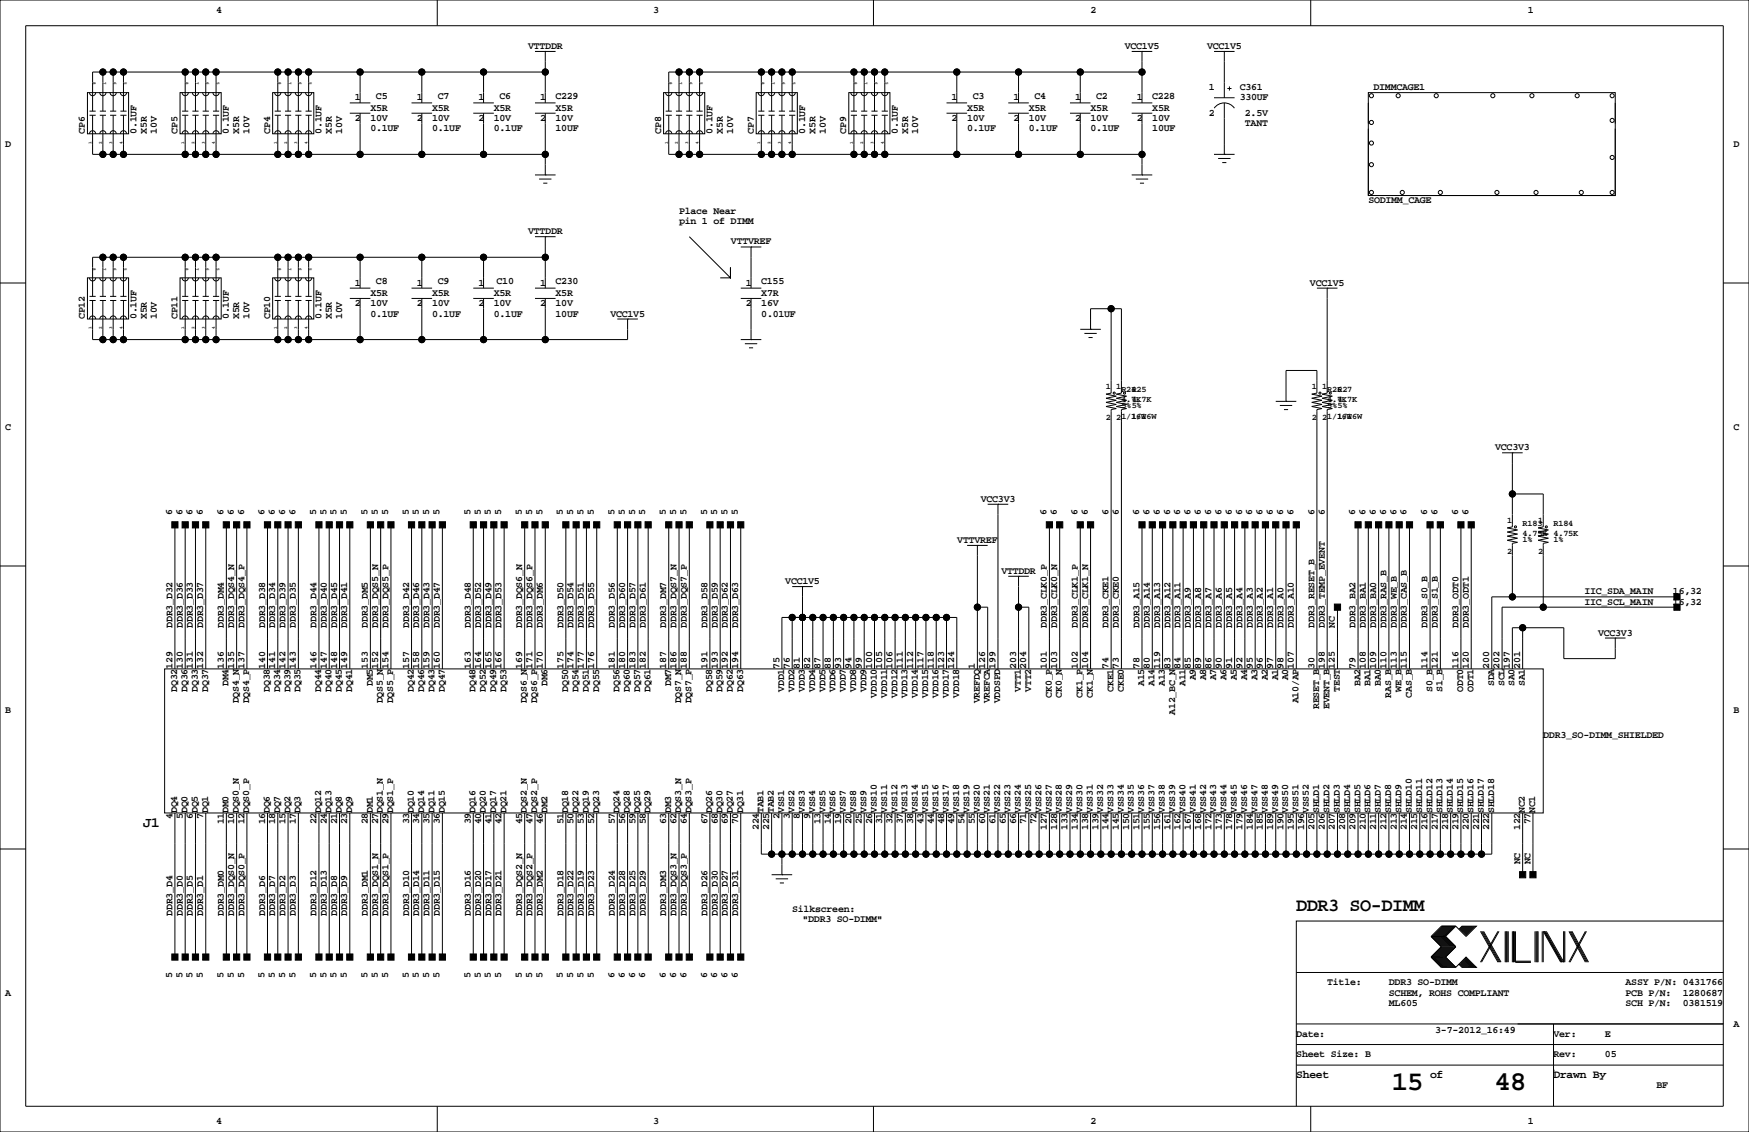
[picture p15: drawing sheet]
<svg xmlns="http://www.w3.org/2000/svg" width="432mm" height="279mm" viewBox="0 0 432 279" stroke-linecap="round" stroke-linejoin="round" font-family="sans-serif">
<defs><g id="words">
<g font-size="6.7">
<text x="343.6" y="269.1">15</text>
<text x="369" y="269.1">48</text>
</g>
<text font-size="4.6" x="320" y="224.9">DDR3 SO-DIMM</text>
<text font-size="3.5" x="35.3" y="204.1">J1</text>
<g font-size="2.8">
<text x="320" y="266">Sheet</text>
<text x="353.1" y="266">of</text>
<text x="383.5" y="266">Drawn By</text>
</g>
<g font-size="2.5">
<text x="53.3" y="3.2">4</text>
<text x="161.3" y="3.2">3</text>
<text x="269.2" y="3.2">2</text>
<text x="377.2" y="3.2">1</text>
<text x="130.4" y="12.1">VTTDDR</text>
<text x="277.7" y="12.1">VCC1V5</text>
<text x="298" y="12.1">VCC1V5</text>
<text x="298.5" y="22.2">1</text>
<text x="306.1" y="22.2">C361</text>
<text x="339.1" y="22.2">DIMMCAGE1</text>
<text x="87.6" y="29.9">2</text>
<text x="87.6" y="24.8">1</text>
<text x="91.4" y="29.9">10V</text>
<text x="91.4" y="27.3">X5R</text>
<text x="92.8" y="24.4">C5</text>
<text x="102.9" y="29.9">2</text>
<text x="102.9" y="24.8">1</text>
<text x="106.7" y="29.9">10V</text>
<text x="106.7" y="27.3">X5R</text>
<text x="108.1" y="24.4">C7</text>
<text x="118.1" y="29.9">2</text>
<text x="118.1" y="24.8">1</text>
<text x="121.9" y="29.9">10V</text>
<text x="121.9" y="27.3">X5R</text>
<text x="123.3" y="24.4">C6</text>
<text x="133.3" y="29.9">2</text>
<text x="133.3" y="24.8">1</text>
<text x="137.1" y="24.4">C229</text>
<text x="137.2" y="29.9">10V</text>
<text x="137.2" y="27.3">X5R</text>
<text x="234.9" y="24.8">1</text>
<text x="234.9" y="29.9">2</text>
<text x="238.8" y="29.9">10V</text>
<text x="238.8" y="27.3">X5R</text>
<text x="240.1" y="24.4">C3</text>
<text x="250.2" y="24.8">1</text>
<text x="250.2" y="29.9">2</text>
<text x="254" y="27.3">X5R</text>
<text x="254" y="29.9">10V</text>
<text x="255.4" y="24.4">C4</text>
<text x="265.4" y="24.8">1</text>
<text x="265.4" y="29.9">2</text>
<text x="269.2" y="29.9">10V</text>
<text x="269.2" y="27.3">X5R</text>
<text x="270.6" y="24.4">C2</text>
<text x="280.7" y="29.9">2</text>
<text x="280.7" y="24.8">1</text>
<text x="284.4" y="24.4">C228</text>
<text x="284.5" y="29.9">10V</text>
<text x="284.5" y="27.3">X5R</text>
<text x="298.5" y="28.6">2</text>
<text x="306.1" y="24.8">330UF</text>
<text x="307.3" y="28.6">2.5V</text>
<text x="21" y="33" transform="rotate(-90 21 33)">CP6</text>
<text x="33.7" y="33" transform="rotate(-90 33.7 33)">0.1UF</text>
<text x="36.2" y="33" transform="rotate(-90 36.2 33)">X5R</text>
<text x="38.8" y="33" transform="rotate(-90 38.8 33)">10V</text>
<text x="43.8" y="33" transform="rotate(-90 43.8 33)">CP5</text>
<text x="56.5" y="33" transform="rotate(-90 56.5 33)">0.1UF</text>
<text x="59.1" y="33" transform="rotate(-90 59.1 33)">X5R</text>
<text x="61.6" y="33" transform="rotate(-90 61.6 33)">10V</text>
<text x="66.7" y="33" transform="rotate(-90 66.7 33)">CP4</text>
<text x="79.4" y="33" transform="rotate(-90 79.4 33)">0.1UF</text>
<text x="81.9" y="33" transform="rotate(-90 81.9 33)">X5R</text>
<text x="84.5" y="33" transform="rotate(-90 84.5 33)">10V</text>
<text x="91.4" y="32.4">0.1UF</text>
<text x="106.7" y="32.4">0.1UF</text>
<text x="121.9" y="32.4">0.1UF</text>
<text x="137.2" y="32.4">10UF</text>
<text x="163.2" y="33" transform="rotate(-90 163.2 33)">CP8</text>
<text x="175.9" y="33" transform="rotate(-90 175.9 33)">0.1UF</text>
<text x="178.5" y="33" transform="rotate(-90 178.5 33)">X5R</text>
<text x="181" y="33" transform="rotate(-90 181 33)">10V</text>
<text x="186.1" y="33" transform="rotate(-90 186.1 33)">CP7</text>
<text x="198.8" y="33" transform="rotate(-90 198.8 33)">0.1UF</text>
<text x="201.3" y="33" transform="rotate(-90 201.3 33)">X5R</text>
<text x="203.9" y="33" transform="rotate(-90 203.9 33)">10V</text>
<text x="208.9" y="33" transform="rotate(-90 208.9 33)">CP9</text>
<text x="221.6" y="33" transform="rotate(-90 221.6 33)">0.1UF</text>
<text x="224.2" y="33" transform="rotate(-90 224.2 33)">X5R</text>
<text x="226.7" y="33" transform="rotate(-90 226.7 33)">10V</text>
<text x="238.8" y="32.4">0.1UF</text>
<text x="254" y="32.4">0.1UF</text>
<text x="269.2" y="32.4">0.1UF</text>
<text x="284.5" y="32.4">10UF</text>
<text x="307.3" y="31.1">TANT</text>
<text x="1.3" y="36.2">D</text>
<text x="428" y="36.2">D</text>
<text x="167.6" y="52.7">Place Near</text>
<text x="337.8" y="50.2">SODIMM_CAGE</text>
<text x="130.4" y="57.8">VTTDDR</text>
<text x="167.6" y="55.3">pin 1 of DIMM</text>
<text x="180.5" y="60.3">VTTVREF</text>
<text x="87.6" y="70.5">1</text>
<text x="92.8" y="70.2">C8</text>
<text x="102.9" y="70.5">1</text>
<text x="108.1" y="70.2">C9</text>
<text x="118.1" y="70.5">1</text>
<text x="122.6" y="70.2">C10</text>
<text x="133.3" y="70.5">1</text>
<text x="137.1" y="70.2">C230</text>
<text x="184.1" y="70.5">1</text>
<text x="187.9" y="70.2">C155</text>
<text x="323.4" y="70.5">VCC1V5</text>
<text x="87.6" y="75.6">2</text>
<text x="91.4" y="73">X5R</text>
<text x="91.4" y="75.6">10V</text>
<text x="102.9" y="75.6">2</text>
<text x="106.7" y="73">X5R</text>
<text x="106.7" y="75.6">10V</text>
<text x="118.1" y="75.6">2</text>
<text x="121.9" y="73">X5R</text>
<text x="121.9" y="75.6">10V</text>
<text x="133.3" y="75.6">2</text>
<text x="137.2" y="75.6">10V</text>
<text x="137.2" y="73">X5R</text>
<text x="184.1" y="75.6">2</text>
<text x="188" y="73">X7R</text>
<text x="188" y="75.6">16V</text>
<text x="21" y="78.7" transform="rotate(-90 21 78.7)">CP12</text>
<text x="33.7" y="78.7" transform="rotate(-90 33.7 78.7)">0.1UF</text>
<text x="36.2" y="78.7" transform="rotate(-90 36.2 78.7)">X5R</text>
<text x="38.8" y="78.7" transform="rotate(-90 38.8 78.7)">10V</text>
<text x="43.8" y="78.7" transform="rotate(-90 43.8 78.7)">CP11</text>
<text x="56.5" y="78.7" transform="rotate(-90 56.5 78.7)">0.1UF</text>
<text x="59.1" y="78.7" transform="rotate(-90 59.1 78.7)">X5R</text>
<text x="61.6" y="78.7" transform="rotate(-90 61.6 78.7)">10V</text>
<text x="66.7" y="78.7" transform="rotate(-90 66.7 78.7)">CP10</text>
<text x="79.4" y="78.7" transform="rotate(-90 79.4 78.7)">0.1UF</text>
<text x="81.9" y="78.7" transform="rotate(-90 81.9 78.7)">X5R</text>
<text x="84.5" y="78.7" transform="rotate(-90 84.5 78.7)">10V</text>
<text x="91.4" y="78.1">0.1UF</text>
<text x="106.7" y="78.1">0.1UF</text>
<text x="121.9" y="78.1">0.1UF</text>
<text x="137.2" y="78.1">10UF</text>
<text x="150.7" y="78.1">VCC1V5</text>
<text x="188" y="78.1">0.01UF</text>
<text x="1.3" y="106.1">C</text>
<text x="428" y="106.1">C</text>
<text x="369.1" y="111.1">VCC3V3</text>
<text x="242.1" y="123.8">VCC3V3</text>
<text x="42.5" y="127" transform="rotate(-90 42.5 127)">6</text>
<text x="45" y="127" transform="rotate(-90 45 127)">6</text>
<text x="47.6" y="127" transform="rotate(-90 47.6 127)">6</text>
<text x="50.1" y="127" transform="rotate(-90 50.1 127)">6</text>
<text x="55.2" y="127" transform="rotate(-90 55.2 127)">6</text>
<text x="57.7" y="127" transform="rotate(-90 57.7 127)">6</text>
<text x="60.3" y="127" transform="rotate(-90 60.3 127)">6</text>
<text x="65.3" y="127" transform="rotate(-90 65.3 127)">6</text>
<text x="67.9" y="127" transform="rotate(-90 67.9 127)">6</text>
<text x="70.4" y="127" transform="rotate(-90 70.4 127)">6</text>
<text x="73" y="127" transform="rotate(-90 73 127)">6</text>
<text x="78" y="127" transform="rotate(-90 78 127)">5</text>
<text x="80.6" y="127" transform="rotate(-90 80.6 127)">5</text>
<text x="83.1" y="127" transform="rotate(-90 83.1 127)">5</text>
<text x="85.7" y="127" transform="rotate(-90 85.7 127)">5</text>
<text x="90.7" y="127" transform="rotate(-90 90.7 127)">5</text>
<text x="93.3" y="127" transform="rotate(-90 93.3 127)">5</text>
<text x="95.8" y="127" transform="rotate(-90 95.8 127)">5</text>
<text x="100.9" y="127" transform="rotate(-90 100.9 127)">5</text>
<text x="103.4" y="127" transform="rotate(-90 103.4 127)">5</text>
<text x="106" y="127" transform="rotate(-90 106 127)">5</text>
<text x="108.5" y="127" transform="rotate(-90 108.5 127)">5</text>
<text x="116.1" y="127" transform="rotate(-90 116.1 127)">5</text>
<text x="118.7" y="127" transform="rotate(-90 118.7 127)">5</text>
<text x="121.2" y="127" transform="rotate(-90 121.2 127)">5</text>
<text x="123.8" y="127" transform="rotate(-90 123.8 127)">5</text>
<text x="128.8" y="127" transform="rotate(-90 128.8 127)">5</text>
<text x="131.4" y="127" transform="rotate(-90 131.4 127)">5</text>
<text x="133.9" y="127" transform="rotate(-90 133.9 127)">5</text>
<text x="139" y="127" transform="rotate(-90 139 127)">5</text>
<text x="141.5" y="127" transform="rotate(-90 141.5 127)">5</text>
<text x="144.1" y="127" transform="rotate(-90 144.1 127)">5</text>
<text x="146.6" y="127" transform="rotate(-90 146.6 127)">5</text>
<text x="151.7" y="127" transform="rotate(-90 151.7 127)">5</text>
<text x="154.2" y="127" transform="rotate(-90 154.2 127)">5</text>
<text x="156.8" y="127" transform="rotate(-90 156.8 127)">5</text>
<text x="159.3" y="127" transform="rotate(-90 159.3 127)">5</text>
<text x="164.4" y="127" transform="rotate(-90 164.4 127)">5</text>
<text x="166.9" y="127" transform="rotate(-90 166.9 127)">5</text>
<text x="169.5" y="127" transform="rotate(-90 169.5 127)">5</text>
<text x="174.6" y="127" transform="rotate(-90 174.6 127)">5</text>
<text x="177.1" y="127" transform="rotate(-90 177.1 127)">5</text>
<text x="179.6" y="127" transform="rotate(-90 179.6 127)">5</text>
<text x="182.2" y="127" transform="rotate(-90 182.2 127)">5</text>
<text x="258.4" y="127" transform="rotate(-90 258.4 127)">6</text>
<text x="260.9" y="127" transform="rotate(-90 260.9 127)">6</text>
<text x="266" y="127" transform="rotate(-90 266 127)">6</text>
<text x="268.5" y="127" transform="rotate(-90 268.5 127)">6</text>
<text x="273.7" y="127" transform="rotate(-90 273.7 127)">6</text>
<text x="276.2" y="127" transform="rotate(-90 276.2 127)">6</text>
<text x="281.2" y="127" transform="rotate(-90 281.2 127)">6</text>
<text x="283.8" y="127" transform="rotate(-90 283.8 127)">6</text>
<text x="286.3" y="127" transform="rotate(-90 286.3 127)">6</text>
<text x="288.9" y="127" transform="rotate(-90 288.9 127)">6</text>
<text x="291.4" y="127" transform="rotate(-90 291.4 127)">6</text>
<text x="293.9" y="127" transform="rotate(-90 293.9 127)">6</text>
<text x="296.5" y="127" transform="rotate(-90 296.5 127)">6</text>
<text x="299" y="127" transform="rotate(-90 299 127)">6</text>
<text x="301.6" y="127" transform="rotate(-90 301.6 127)">6</text>
<text x="304.1" y="127" transform="rotate(-90 304.1 127)">6</text>
<text x="306.6" y="127" transform="rotate(-90 306.6 127)">6</text>
<text x="309.2" y="127" transform="rotate(-90 309.2 127)">6</text>
<text x="311.7" y="127" transform="rotate(-90 311.7 127)">6</text>
<text x="314.3" y="127" transform="rotate(-90 314.3 127)">6</text>
<text x="316.8" y="127" transform="rotate(-90 316.8 127)">6</text>
<text x="319.3" y="127" transform="rotate(-90 319.3 127)">6</text>
<text x="324.5" y="127" transform="rotate(-90 324.5 127)">6</text>
<text x="327" y="127" transform="rotate(-90 327 127)">6</text>
<text x="334.6" y="127" transform="rotate(-90 334.6 127)">6</text>
<text x="337.1" y="127" transform="rotate(-90 337.1 127)">6</text>
<text x="339.7" y="127" transform="rotate(-90 339.7 127)">6</text>
<text x="342.2" y="127" transform="rotate(-90 342.2 127)">6</text>
<text x="344.7" y="127" transform="rotate(-90 344.7 127)">6</text>
<text x="347.3" y="127" transform="rotate(-90 347.3 127)">6</text>
<text x="352.4" y="127" transform="rotate(-90 352.4 127)">6</text>
<text x="354.9" y="127" transform="rotate(-90 354.9 127)">6</text>
<text x="360" y="127" transform="rotate(-90 360 127)">6</text>
<text x="362.5" y="127" transform="rotate(-90 362.5 127)">6</text>
<text x="236.3" y="134">VTTVREF</text>
<text x="247.2" y="141.6">VTTDDR</text>
<text x="193.9" y="144.2">VCC1V5</text>
<text x="391.2" y="149.2">IIC_SCL_MAIN</text>
<text x="391.2" y="146.7">IIC_SDA_MAIN</text>
<text x="413" y="149.2">16,32</text>
<text x="413" y="146.7">16,32</text>
<text x="42.6" y="154.9" transform="rotate(-90 42.6 154.9)">DDR3_D32</text>
<text x="45.1" y="154.9" transform="rotate(-90 45.1 154.9)">DDR3_D36</text>
<text x="47.6" y="154.9" transform="rotate(-90 47.6 154.9)">DDR3_D33</text>
<text x="50.2" y="154.9" transform="rotate(-90 50.2 154.9)">DDR3_D37</text>
<text x="55.3" y="154.9" transform="rotate(-90 55.3 154.9)">DDR3_DM4</text>
<text x="57.8" y="154.9" transform="rotate(-90 57.8 154.9)">DDR3_DQS4_N</text>
<text x="60.3" y="154.9" transform="rotate(-90 60.3 154.9)">DDR3_DQS4_P</text>
<text x="65.4" y="154.9" transform="rotate(-90 65.4 154.9)">DDR3_D38</text>
<text x="68" y="154.9" transform="rotate(-90 68 154.9)">DDR3_D34</text>
<text x="70.5" y="154.9" transform="rotate(-90 70.5 154.9)">DDR3_D39</text>
<text x="73" y="154.9" transform="rotate(-90 73 154.9)">DDR3_D35</text>
<text x="78.1" y="154.9" transform="rotate(-90 78.1 154.9)">DDR3_D44</text>
<text x="80.7" y="154.9" transform="rotate(-90 80.7 154.9)">DDR3_D40</text>
<text x="83.2" y="154.9" transform="rotate(-90 83.2 154.9)">DDR3_D45</text>
<text x="85.7" y="154.9" transform="rotate(-90 85.7 154.9)">DDR3_D41</text>
<text x="90.8" y="154.9" transform="rotate(-90 90.8 154.9)">DDR3_DM5</text>
<text x="93.4" y="154.9" transform="rotate(-90 93.4 154.9)">DDR3_DQS5_N</text>
<text x="95.9" y="154.9" transform="rotate(-90 95.9 154.9)">DDR3_DQS5_P</text>
<text x="101" y="154.9" transform="rotate(-90 101 154.9)">DDR3_D42</text>
<text x="103.5" y="154.9" transform="rotate(-90 103.5 154.9)">DDR3_D46</text>
<text x="106.1" y="154.9" transform="rotate(-90 106.1 154.9)">DDR3_D43</text>
<text x="108.6" y="154.9" transform="rotate(-90 108.6 154.9)">DDR3_D47</text>
<text x="116.2" y="154.9" transform="rotate(-90 116.2 154.9)">DDR3_D48</text>
<text x="118.8" y="154.9" transform="rotate(-90 118.8 154.9)">DDR3_D52</text>
<text x="121.3" y="154.9" transform="rotate(-90 121.3 154.9)">DDR3_D49</text>
<text x="123.8" y="154.9" transform="rotate(-90 123.8 154.9)">DDR3_D53</text>
<text x="128.9" y="154.9" transform="rotate(-90 128.9 154.9)">DDR3_DQS6_N</text>
<text x="131.5" y="154.9" transform="rotate(-90 131.5 154.9)">DDR3_DQS6_P</text>
<text x="134" y="154.9" transform="rotate(-90 134 154.9)">DDR3_DM6</text>
<text x="139.1" y="154.9" transform="rotate(-90 139.1 154.9)">DDR3_D50</text>
<text x="141.6" y="154.9" transform="rotate(-90 141.6 154.9)">DDR3_D54</text>
<text x="144.2" y="154.9" transform="rotate(-90 144.2 154.9)">DDR3_D51</text>
<text x="146.7" y="154.9" transform="rotate(-90 146.7 154.9)">DDR3_D55</text>
<text x="151.8" y="154.9" transform="rotate(-90 151.8 154.9)">DDR3_D56</text>
<text x="154.3" y="154.9" transform="rotate(-90 154.3 154.9)">DDR3_D60</text>
<text x="156.9" y="154.9" transform="rotate(-90 156.9 154.9)">DDR3_D57</text>
<text x="159.4" y="154.9" transform="rotate(-90 159.4 154.9)">DDR3_D61</text>
<text x="164.5" y="154.9" transform="rotate(-90 164.5 154.9)">DDR3_DM7</text>
<text x="167" y="154.9" transform="rotate(-90 167 154.9)">DDR3_DQS7_N</text>
<text x="169.6" y="154.9" transform="rotate(-90 169.6 154.9)">DDR3_DQS7_P</text>
<text x="174.6" y="154.9" transform="rotate(-90 174.6 154.9)">DDR3_D58</text>
<text x="177.2" y="154.9" transform="rotate(-90 177.2 154.9)">DDR3_D59</text>
<text x="179.7" y="154.9" transform="rotate(-90 179.7 154.9)">DDR3_D62</text>
<text x="182.3" y="154.9" transform="rotate(-90 182.3 154.9)">DDR3_D63</text>
<text x="258.5" y="154.9" transform="rotate(-90 258.5 154.9)">DDR3_CLK0_P</text>
<text x="261" y="154.9" transform="rotate(-90 261 154.9)">DDR3_CLK0_N</text>
<text x="266.1" y="154.9" transform="rotate(-90 266.1 154.9)">DDR3_CLK1_P</text>
<text x="268.6" y="154.9" transform="rotate(-90 268.6 154.9)">DDR3_CLK1_N</text>
<text x="273.7" y="154.9" transform="rotate(-90 273.7 154.9)">DDR3_CKE1</text>
<text x="276.2" y="154.9" transform="rotate(-90 276.2 154.9)">DDR3_CKE0</text>
<text x="281.3" y="154.9" transform="rotate(-90 281.3 154.9)">DDR3_A15</text>
<text x="283.9" y="154.9" transform="rotate(-90 283.9 154.9)">DDR3_A14</text>
<text x="286.4" y="154.9" transform="rotate(-90 286.4 154.9)">DDR3_A13</text>
<text x="288.9" y="154.9" transform="rotate(-90 288.9 154.9)">DDR3_A12</text>
<text x="291.5" y="154.9" transform="rotate(-90 291.5 154.9)">DDR3_A11</text>
<text x="294" y="154.9" transform="rotate(-90 294 154.9)">DDR3_A9</text>
<text x="296.6" y="154.9" transform="rotate(-90 296.6 154.9)">DDR3_A8</text>
<text x="299.1" y="154.9" transform="rotate(-90 299.1 154.9)">DDR3_A7</text>
<text x="301.6" y="154.9" transform="rotate(-90 301.6 154.9)">DDR3_A6</text>
<text x="304.2" y="154.9" transform="rotate(-90 304.2 154.9)">DDR3_A5</text>
<text x="306.7" y="154.9" transform="rotate(-90 306.7 154.9)">DDR3_A4</text>
<text x="309.3" y="154.9" transform="rotate(-90 309.3 154.9)">DDR3_A3</text>
<text x="311.8" y="154.9" transform="rotate(-90 311.8 154.9)">DDR3_A2</text>
<text x="314.3" y="154.9" transform="rotate(-90 314.3 154.9)">DDR3_A1</text>
<text x="316.9" y="154.9" transform="rotate(-90 316.9 154.9)">DDR3_A0</text>
<text x="319.4" y="154.9" transform="rotate(-90 319.4 154.9)">DDR3_A10</text>
<text x="324.5" y="154.9" transform="rotate(-90 324.5 154.9)">DDR3_RESET_B</text>
<text x="327" y="154.9" transform="rotate(-90 327 154.9)">DDR3_TEMP_EVENT</text>
<text x="329.6" y="154.9" transform="rotate(-90 329.6 154.9)">NC</text>
<text x="334.7" y="154.9" transform="rotate(-90 334.7 154.9)">DDR3_BA2</text>
<text x="337.2" y="154.9" transform="rotate(-90 337.2 154.9)">DDR3_BA1</text>
<text x="339.7" y="154.9" transform="rotate(-90 339.7 154.9)">DDR3_BA0</text>
<text x="342.3" y="154.9" transform="rotate(-90 342.3 154.9)">DDR3_RAS_B</text>
<text x="344.8" y="154.9" transform="rotate(-90 344.8 154.9)">DDR3_WE_B</text>
<text x="347.4" y="154.9" transform="rotate(-90 347.4 154.9)">DDR3_CAS_B</text>
<text x="352.4" y="154.9" transform="rotate(-90 352.4 154.9)">DDR3_S0_B</text>
<text x="355" y="154.9" transform="rotate(-90 355 154.9)">DDR3_S1_B</text>
<text x="360.1" y="154.9" transform="rotate(-90 360.1 154.9)">DDR3_ODT0</text>
<text x="362.6" y="154.9" transform="rotate(-90 362.6 154.9)">DDR3_ODT1</text>
<text x="394.5" y="156.9">VCC3V3</text>
<text x="42.6" y="165.1" transform="rotate(-90 42.6 165.1)">129</text>
<text x="45.1" y="165.1" transform="rotate(-90 45.1 165.1)">130</text>
<text x="47.6" y="165.1" transform="rotate(-90 47.6 165.1)">131</text>
<text x="50.2" y="165.1" transform="rotate(-90 50.2 165.1)">132</text>
<text x="55.3" y="165.1" transform="rotate(-90 55.3 165.1)">136</text>
<text x="57.8" y="165.1" transform="rotate(-90 57.8 165.1)">135</text>
<text x="60.3" y="165.1" transform="rotate(-90 60.3 165.1)">137</text>
<text x="65.4" y="165.1" transform="rotate(-90 65.4 165.1)">140</text>
<text x="68" y="165.1" transform="rotate(-90 68 165.1)">141</text>
<text x="70.5" y="165.1" transform="rotate(-90 70.5 165.1)">142</text>
<text x="73" y="165.1" transform="rotate(-90 73 165.1)">143</text>
<text x="78.1" y="165.1" transform="rotate(-90 78.1 165.1)">146</text>
<text x="80.7" y="165.1" transform="rotate(-90 80.7 165.1)">147</text>
<text x="83.2" y="165.1" transform="rotate(-90 83.2 165.1)">148</text>
<text x="85.7" y="165.1" transform="rotate(-90 85.7 165.1)">149</text>
<text x="90.8" y="165.1" transform="rotate(-90 90.8 165.1)">153</text>
<text x="93.4" y="165.1" transform="rotate(-90 93.4 165.1)">152</text>
<text x="95.9" y="165.1" transform="rotate(-90 95.9 165.1)">154</text>
<text x="101" y="165.1" transform="rotate(-90 101 165.1)">157</text>
<text x="103.5" y="165.1" transform="rotate(-90 103.5 165.1)">158</text>
<text x="106.1" y="165.1" transform="rotate(-90 106.1 165.1)">159</text>
<text x="108.6" y="165.1" transform="rotate(-90 108.6 165.1)">160</text>
<text x="116.2" y="165.1" transform="rotate(-90 116.2 165.1)">163</text>
<text x="118.8" y="165.1" transform="rotate(-90 118.8 165.1)">164</text>
<text x="121.3" y="165.1" transform="rotate(-90 121.3 165.1)">165</text>
<text x="123.8" y="165.1" transform="rotate(-90 123.8 165.1)">166</text>
<text x="128.9" y="165.1" transform="rotate(-90 128.9 165.1)">169</text>
<text x="131.5" y="165.1" transform="rotate(-90 131.5 165.1)">171</text>
<text x="134" y="165.1" transform="rotate(-90 134 165.1)">170</text>
<text x="139.1" y="165.1" transform="rotate(-90 139.1 165.1)">175</text>
<text x="141.6" y="165.1" transform="rotate(-90 141.6 165.1)">174</text>
<text x="144.2" y="165.1" transform="rotate(-90 144.2 165.1)">177</text>
<text x="146.7" y="165.1" transform="rotate(-90 146.7 165.1)">176</text>
<text x="151.8" y="165.1" transform="rotate(-90 151.8 165.1)">181</text>
<text x="154.3" y="165.1" transform="rotate(-90 154.3 165.1)">180</text>
<text x="156.9" y="165.1" transform="rotate(-90 156.9 165.1)">183</text>
<text x="159.4" y="165.1" transform="rotate(-90 159.4 165.1)">182</text>
<text x="164.5" y="165.1" transform="rotate(-90 164.5 165.1)">187</text>
<text x="167" y="165.1" transform="rotate(-90 167 165.1)">186</text>
<text x="169.6" y="165.1" transform="rotate(-90 169.6 165.1)">188</text>
<text x="174.6" y="165.1" transform="rotate(-90 174.6 165.1)">191</text>
<text x="177.2" y="165.1" transform="rotate(-90 177.2 165.1)">193</text>
<text x="179.7" y="165.1" transform="rotate(-90 179.7 165.1)">192</text>
<text x="182.3" y="165.1" transform="rotate(-90 182.3 165.1)">194</text>
<text x="192.4" y="165.1" transform="rotate(-90 192.4 165.1)">75</text>
<text x="195" y="165.1" transform="rotate(-90 195 165.1)">76</text>
<text x="197.5" y="165.1" transform="rotate(-90 197.5 165.1)">81</text>
<text x="200" y="165.1" transform="rotate(-90 200 165.1)">82</text>
<text x="202.6" y="165.1" transform="rotate(-90 202.6 165.1)">87</text>
<text x="205.1" y="165.1" transform="rotate(-90 205.1 165.1)">88</text>
<text x="207.7" y="165.1" transform="rotate(-90 207.7 165.1)">93</text>
<text x="210.2" y="165.1" transform="rotate(-90 210.2 165.1)">94</text>
<text x="212.7" y="165.1" transform="rotate(-90 212.7 165.1)">99</text>
<text x="215.3" y="165.1" transform="rotate(-90 215.3 165.1)">100</text>
<text x="217.8" y="165.1" transform="rotate(-90 217.8 165.1)">105</text>
<text x="220.4" y="165.1" transform="rotate(-90 220.4 165.1)">106</text>
<text x="222.9" y="165.1" transform="rotate(-90 222.9 165.1)">111</text>
<text x="225.4" y="165.1" transform="rotate(-90 225.4 165.1)">112</text>
<text x="228" y="165.1" transform="rotate(-90 228 165.1)">117</text>
<text x="230.5" y="165.1" transform="rotate(-90 230.5 165.1)">118</text>
<text x="233.1" y="165.1" transform="rotate(-90 233.1 165.1)">123</text>
<text x="235.6" y="165.1" transform="rotate(-90 235.6 165.1)">124</text>
<text x="240.7" y="165.1" transform="rotate(-90 240.7 165.1)">1</text>
<text x="243.2" y="165.1" transform="rotate(-90 243.2 165.1)">126</text>
<text x="245.8" y="165.1" transform="rotate(-90 245.8 165.1)">199</text>
<text x="250.8" y="165.1" transform="rotate(-90 250.8 165.1)">203</text>
<text x="253.4" y="165.1" transform="rotate(-90 253.4 165.1)">204</text>
<text x="258.5" y="165.1" transform="rotate(-90 258.5 165.1)">101</text>
<text x="261" y="165.1" transform="rotate(-90 261 165.1)">103</text>
<text x="266.1" y="165.1" transform="rotate(-90 266.1 165.1)">102</text>
<text x="268.6" y="165.1" transform="rotate(-90 268.6 165.1)">104</text>
<text x="273.7" y="165.1" transform="rotate(-90 273.7 165.1)">74</text>
<text x="276.2" y="165.1" transform="rotate(-90 276.2 165.1)">73</text>
<text x="281.3" y="165.1" transform="rotate(-90 281.3 165.1)">78</text>
<text x="283.9" y="165.1" transform="rotate(-90 283.9 165.1)">80</text>
<text x="286.4" y="165.1" transform="rotate(-90 286.4 165.1)">119</text>
<text x="288.9" y="165.1" transform="rotate(-90 288.9 165.1)">83</text>
<text x="291.5" y="165.1" transform="rotate(-90 291.5 165.1)">84</text>
<text x="294" y="165.1" transform="rotate(-90 294 165.1)">85</text>
<text x="295.2" y="167.9" transform="rotate(-90 295.2 167.9)">A9</text>
<text x="296.6" y="165.1" transform="rotate(-90 296.6 165.1)">89</text>
<text x="297.7" y="167.9" transform="rotate(-90 297.7 167.9)">A8</text>
<text x="299.1" y="165.1" transform="rotate(-90 299.1 165.1)">86</text>
<text x="300.3" y="167.9" transform="rotate(-90 300.3 167.9)">A7</text>
<text x="301.6" y="165.1" transform="rotate(-90 301.6 165.1)">90</text>
<text x="302.8" y="167.9" transform="rotate(-90 302.8 167.9)">A6</text>
<text x="304.2" y="165.1" transform="rotate(-90 304.2 165.1)">91</text>
<text x="305.4" y="167.9" transform="rotate(-90 305.4 167.9)">A5</text>
<text x="306.7" y="165.1" transform="rotate(-90 306.7 165.1)">92</text>
<text x="307.9" y="167.9" transform="rotate(-90 307.9 167.9)">A4</text>
<text x="309.3" y="165.1" transform="rotate(-90 309.3 165.1)">95</text>
<text x="310.4" y="167.9" transform="rotate(-90 310.4 167.9)">A3</text>
<text x="311.8" y="165.1" transform="rotate(-90 311.8 165.1)">96</text>
<text x="313" y="167.9" transform="rotate(-90 313 167.9)">A2</text>
<text x="314.3" y="165.1" transform="rotate(-90 314.3 165.1)">97</text>
<text x="315.5" y="167.9" transform="rotate(-90 315.5 167.9)">A1</text>
<text x="316.9" y="165.1" transform="rotate(-90 316.9 165.1)">98</text>
<text x="318.1" y="167.9" transform="rotate(-90 318.1 167.9)">A0</text>
<text x="319.4" y="165.1" transform="rotate(-90 319.4 165.1)">107</text>
<text x="324.5" y="165.1" transform="rotate(-90 324.5 165.1)">30</text>
<text x="327" y="165.1" transform="rotate(-90 327 165.1)">198</text>
<text x="329.6" y="165.1" transform="rotate(-90 329.6 165.1)">125</text>
<text x="334.7" y="165.1" transform="rotate(-90 334.7 165.1)">79</text>
<text x="337.2" y="165.1" transform="rotate(-90 337.2 165.1)">108</text>
<text x="339.7" y="165.1" transform="rotate(-90 339.7 165.1)">109</text>
<text x="342.3" y="165.1" transform="rotate(-90 342.3 165.1)">110</text>
<text x="344.8" y="165.1" transform="rotate(-90 344.8 165.1)">113</text>
<text x="347.4" y="165.1" transform="rotate(-90 347.4 165.1)">115</text>
<text x="352.4" y="165.1" transform="rotate(-90 352.4 165.1)">114</text>
<text x="355" y="165.1" transform="rotate(-90 355 165.1)">121</text>
<text x="360.1" y="165.1" transform="rotate(-90 360.1 165.1)">116</text>
<text x="362.6" y="165.1" transform="rotate(-90 362.6 165.1)">120</text>
<text x="367.7" y="165.1" transform="rotate(-90 367.7 165.1)">200</text>
<text x="370.2" y="165.1" transform="rotate(-90 370.2 165.1)">202</text>
<text x="372.8" y="165.1" transform="rotate(-90 372.8 165.1)">197</text>
<text x="375.3" y="165.1" transform="rotate(-90 375.3 165.1)">201</text>
<text x="43.7" y="170.8" transform="rotate(-90 43.7 170.8)">DQ32</text>
<text x="46.3" y="170.8" transform="rotate(-90 46.3 170.8)">DQ36</text>
<text x="48.8" y="170.8" transform="rotate(-90 48.8 170.8)">DQ33</text>
<text x="51.4" y="170.8" transform="rotate(-90 51.4 170.8)">DQ37</text>
<text x="56.4" y="169.3" transform="rotate(-90 56.4 169.3)">DM4</text>
<text x="59" y="173.6" transform="rotate(-90 59 173.6)">DQS4_N</text>
<text x="61.5" y="173.6" transform="rotate(-90 61.5 173.6)">DQS4_P</text>
<text x="66.6" y="170.8" transform="rotate(-90 66.6 170.8)">DQ38</text>
<text x="69.1" y="170.8" transform="rotate(-90 69.1 170.8)">DQ34</text>
<text x="71.7" y="170.8" transform="rotate(-90 71.7 170.8)">DQ39</text>
<text x="74.2" y="170.8" transform="rotate(-90 74.2 170.8)">DQ35</text>
<text x="79.3" y="170.8" transform="rotate(-90 79.3 170.8)">DQ44</text>
<text x="81.8" y="170.8" transform="rotate(-90 81.8 170.8)">DQ40</text>
<text x="84.4" y="170.8" transform="rotate(-90 84.4 170.8)">DQ45</text>
<text x="86.9" y="170.8" transform="rotate(-90 86.9 170.8)">DQ41</text>
<text x="92" y="169.3" transform="rotate(-90 92 169.3)">DM5</text>
<text x="94.5" y="173.6" transform="rotate(-90 94.5 173.6)">DQS5_N</text>
<text x="97.1" y="173.6" transform="rotate(-90 97.1 173.6)">DQS5_P</text>
<text x="102.2" y="170.8" transform="rotate(-90 102.2 170.8)">DQ42</text>
<text x="104.7" y="170.8" transform="rotate(-90 104.7 170.8)">DQ46</text>
<text x="107.2" y="170.8" transform="rotate(-90 107.2 170.8)">DQ43</text>
<text x="109.8" y="170.8" transform="rotate(-90 109.8 170.8)">DQ47</text>
<text x="117.4" y="170.8" transform="rotate(-90 117.4 170.8)">DQ48</text>
<text x="119.9" y="170.8" transform="rotate(-90 119.9 170.8)">DQ52</text>
<text x="122.5" y="170.8" transform="rotate(-90 122.5 170.8)">DQ49</text>
<text x="125" y="170.8" transform="rotate(-90 125 170.8)">DQ53</text>
<text x="130.1" y="173.6" transform="rotate(-90 130.1 173.6)">DQS6_N</text>
<text x="132.6" y="173.6" transform="rotate(-90 132.6 173.6)">DQS6_P</text>
<text x="135.2" y="169.3" transform="rotate(-90 135.2 169.3)">DM6</text>
<text x="140.3" y="170.8" transform="rotate(-90 140.3 170.8)">DQ50</text>
<text x="142.8" y="170.8" transform="rotate(-90 142.8 170.8)">DQ54</text>
<text x="145.3" y="170.8" transform="rotate(-90 145.3 170.8)">DQ51</text>
<text x="147.9" y="170.8" transform="rotate(-90 147.9 170.8)">DQ55</text>
<text x="153" y="170.8" transform="rotate(-90 153 170.8)">DQ56</text>
<text x="155.5" y="170.8" transform="rotate(-90 155.5 170.8)">DQ60</text>
<text x="158" y="170.8" transform="rotate(-90 158 170.8)">DQ57</text>
<text x="160.6" y="170.8" transform="rotate(-90 160.6 170.8)">DQ61</text>
<text x="165.7" y="169.3" transform="rotate(-90 165.7 169.3)">DM7</text>
<text x="168.2" y="173.6" transform="rotate(-90 168.2 173.6)">DQS7_N</text>
<text x="170.7" y="173.6" transform="rotate(-90 170.7 173.6)">DQS7_P</text>
<text x="175.8" y="170.8" transform="rotate(-90 175.8 170.8)">DQ58</text>
<text x="178.4" y="170.8" transform="rotate(-90 178.4 170.8)">DQ59</text>
<text x="180.9" y="170.8" transform="rotate(-90 180.9 170.8)">DQ62</text>
<text x="183.4" y="170.8" transform="rotate(-90 183.4 170.8)">DQ63</text>
<text x="193.6" y="170.8" transform="rotate(-90 193.6 170.8)">VDD1</text>
<text x="196.1" y="170.8" transform="rotate(-90 196.1 170.8)">VDD2</text>
<text x="198.7" y="170.8" transform="rotate(-90 198.7 170.8)">VDD3</text>
<text x="201.2" y="170.8" transform="rotate(-90 201.2 170.8)">VDD4</text>
<text x="203.8" y="170.8" transform="rotate(-90 203.8 170.8)">VDD5</text>
<text x="206.3" y="170.8" transform="rotate(-90 206.3 170.8)">VDD6</text>
<text x="208.8" y="170.8" transform="rotate(-90 208.8 170.8)">VDD7</text>
<text x="211.4" y="170.8" transform="rotate(-90 211.4 170.8)">VDD8</text>
<text x="213.9" y="170.8" transform="rotate(-90 213.9 170.8)">VDD9</text>
<text x="216.5" y="172.2" transform="rotate(-90 216.5 172.2)">VDD10</text>
<text x="219" y="172.2" transform="rotate(-90 219 172.2)">VDD11</text>
<text x="221.5" y="172.2" transform="rotate(-90 221.5 172.2)">VDD12</text>
<text x="224.1" y="172.2" transform="rotate(-90 224.1 172.2)">VDD13</text>
<text x="226.6" y="172.2" transform="rotate(-90 226.6 172.2)">VDD14</text>
<text x="229.2" y="172.2" transform="rotate(-90 229.2 172.2)">VDD15</text>
<text x="231.7" y="172.2" transform="rotate(-90 231.7 172.2)">VDD16</text>
<text x="234.2" y="172.2" transform="rotate(-90 234.2 172.2)">VDD17</text>
<text x="236.8" y="172.2" transform="rotate(-90 236.8 172.2)">VDD18</text>
<text x="241.9" y="173.6" transform="rotate(-90 241.9 173.6)">VREFDQ</text>
<text x="244.4" y="173.6" transform="rotate(-90 244.4 173.6)">VREFCA</text>
<text x="246.9" y="173.6" transform="rotate(-90 246.9 173.6)">VDDSPD</text>
<text x="252" y="170.8" transform="rotate(-90 252 170.8)">VTT1</text>
<text x="254.6" y="170.8" transform="rotate(-90 254.6 170.8)">VTT2</text>
<text x="259.6" y="172.2" transform="rotate(-90 259.6 172.2)">CK0_P</text>
<text x="262.2" y="172.2" transform="rotate(-90 262.2 172.2)">CK0_N</text>
<text x="267.3" y="172.2" transform="rotate(-90 267.3 172.2)">CK1_P</text>
<text x="269.8" y="172.2" transform="rotate(-90 269.8 172.2)">CK1_N</text>
<text x="274.9" y="170.8" transform="rotate(-90 274.9 170.8)">CKE1</text>
<text x="277.4" y="170.8" transform="rotate(-90 277.4 170.8)">CKE0</text>
<text x="282.5" y="169.3" transform="rotate(-90 282.5 169.3)">A15</text>
<text x="285" y="169.3" transform="rotate(-90 285 169.3)">A14</text>
<text x="287.6" y="169.3" transform="rotate(-90 287.6 169.3)">A13</text>
<text x="292.7" y="169.3" transform="rotate(-90 292.7 169.3)">A11</text>
<text x="320.6" y="173.6" transform="rotate(-90 320.6 173.6)">A10/AP</text>
<text x="330.8" y="170.8" transform="rotate(-90 330.8 170.8)">TEST</text>
<text x="335.8" y="169.3" transform="rotate(-90 335.8 169.3)">BA2</text>
<text x="338.4" y="169.3" transform="rotate(-90 338.4 169.3)">BA1</text>
<text x="340.9" y="169.3" transform="rotate(-90 340.9 169.3)">BA0</text>
<text x="343.5" y="172.2" transform="rotate(-90 343.5 172.2)">RAS_B</text>
<text x="346" y="170.8" transform="rotate(-90 346 170.8)">WE_B</text>
<text x="348.5" y="172.2" transform="rotate(-90 348.5 172.2)">CAS_B</text>
<text x="353.6" y="170.8" transform="rotate(-90 353.6 170.8)">S0_B</text>
<text x="356.2" y="170.8" transform="rotate(-90 356.2 170.8)">S1_B</text>
<text x="361.2" y="170.8" transform="rotate(-90 361.2 170.8)">ODT0</text>
<text x="363.8" y="170.8" transform="rotate(-90 363.8 170.8)">ODT1</text>
<text x="368.9" y="169.3" transform="rotate(-90 368.9 169.3)">SDA</text>
<text x="371.4" y="169.3" transform="rotate(-90 371.4 169.3)">SCL</text>
<text x="373.9" y="169.3" transform="rotate(-90 373.9 169.3)">SA0</text>
<text x="376.5" y="169.3" transform="rotate(-90 376.5 169.3)">SA1</text>
<text x="1.3" y="175.9">B</text>
<text x="290.1" y="176.4" transform="rotate(-90 290.1 176.4)">A12_BC_N</text>
<text x="325.7" y="175" transform="rotate(-90 325.7 175)">RESET_B</text>
<text x="328.2" y="175" transform="rotate(-90 328.2 175)">EVENT_B</text>
<text x="428" y="175.9">B</text>
<text x="381" y="182.3">DDR3_SO-DIMM_SHIELDED</text>
<text x="42.6" y="202.1" transform="rotate(-90 42.6 202.1)">4</text>
<text x="43.7" y="200.7" transform="rotate(-90 43.7 200.7)">DQ4</text>
<text x="45.1" y="202.1" transform="rotate(-90 45.1 202.1)">5</text>
<text x="46.3" y="200.7" transform="rotate(-90 46.3 200.7)">DQ0</text>
<text x="47.6" y="202.1" transform="rotate(-90 47.6 202.1)">6</text>
<text x="48.8" y="200.7" transform="rotate(-90 48.8 200.7)">DQ5</text>
<text x="50.2" y="202.1" transform="rotate(-90 50.2 202.1)">7</text>
<text x="51.4" y="200.7" transform="rotate(-90 51.4 200.7)">DQ1</text>
<text x="55.3" y="203.5" transform="rotate(-90 55.3 203.5)">11</text>
<text x="56.4" y="200.7" transform="rotate(-90 56.4 200.7)">DM0</text>
<text x="57.8" y="203.5" transform="rotate(-90 57.8 203.5)">10</text>
<text x="59" y="200.7" transform="rotate(-90 59 200.7)">DQS0_N</text>
<text x="60.3" y="203.5" transform="rotate(-90 60.3 203.5)">12</text>
<text x="61.5" y="200.7" transform="rotate(-90 61.5 200.7)">DQS0_P</text>
<text x="65.4" y="203.5" transform="rotate(-90 65.4 203.5)">16</text>
<text x="66.6" y="200.7" transform="rotate(-90 66.6 200.7)">DQ6</text>
<text x="68" y="203.5" transform="rotate(-90 68 203.5)">18</text>
<text x="69.1" y="200.7" transform="rotate(-90 69.1 200.7)">DQ7</text>
<text x="70.5" y="203.5" transform="rotate(-90 70.5 203.5)">15</text>
<text x="71.7" y="200.7" transform="rotate(-90 71.7 200.7)">DQ2</text>
<text x="73" y="203.5" transform="rotate(-90 73 203.5)">17</text>
<text x="74.2" y="200.7" transform="rotate(-90 74.2 200.7)">DQ3</text>
<text x="78.1" y="203.5" transform="rotate(-90 78.1 203.5)">22</text>
<text x="79.3" y="200.7" transform="rotate(-90 79.3 200.7)">DQ12</text>
<text x="80.7" y="203.5" transform="rotate(-90 80.7 203.5)">24</text>
<text x="81.8" y="200.7" transform="rotate(-90 81.8 200.7)">DQ13</text>
<text x="83.2" y="203.5" transform="rotate(-90 83.2 203.5)">21</text>
<text x="84.4" y="200.7" transform="rotate(-90 84.4 200.7)">DQ8</text>
<text x="85.7" y="203.5" transform="rotate(-90 85.7 203.5)">23</text>
<text x="86.9" y="200.7" transform="rotate(-90 86.9 200.7)">DQ9</text>
<text x="90.8" y="203.5" transform="rotate(-90 90.8 203.5)">28</text>
<text x="92" y="200.7" transform="rotate(-90 92 200.7)">DM1</text>
<text x="93.4" y="203.5" transform="rotate(-90 93.4 203.5)">27</text>
<text x="94.5" y="200.7" transform="rotate(-90 94.5 200.7)">DQS1_N</text>
<text x="95.9" y="203.5" transform="rotate(-90 95.9 203.5)">29</text>
<text x="97.1" y="200.7" transform="rotate(-90 97.1 200.7)">DQS1_P</text>
<text x="101" y="203.5" transform="rotate(-90 101 203.5)">33</text>
<text x="102.2" y="200.7" transform="rotate(-90 102.2 200.7)">DQ10</text>
<text x="103.5" y="203.5" transform="rotate(-90 103.5 203.5)">34</text>
<text x="104.7" y="200.7" transform="rotate(-90 104.7 200.7)">DQ14</text>
<text x="106.1" y="203.5" transform="rotate(-90 106.1 203.5)">35</text>
<text x="107.2" y="200.7" transform="rotate(-90 107.2 200.7)">DQ11</text>
<text x="108.6" y="203.5" transform="rotate(-90 108.6 203.5)">36</text>
<text x="109.8" y="200.7" transform="rotate(-90 109.8 200.7)">DQ15</text>
<text x="116.2" y="203.5" transform="rotate(-90 116.2 203.5)">39</text>
<text x="117.4" y="200.7" transform="rotate(-90 117.4 200.7)">DQ16</text>
<text x="118.8" y="203.5" transform="rotate(-90 118.8 203.5)">40</text>
<text x="119.9" y="200.7" transform="rotate(-90 119.9 200.7)">DQ20</text>
<text x="121.3" y="203.5" transform="rotate(-90 121.3 203.5)">41</text>
<text x="122.5" y="200.7" transform="rotate(-90 122.5 200.7)">DQ17</text>
<text x="123.8" y="203.5" transform="rotate(-90 123.8 203.5)">42</text>
<text x="125" y="200.7" transform="rotate(-90 125 200.7)">DQ21</text>
<text x="128.9" y="203.5" transform="rotate(-90 128.9 203.5)">45</text>
<text x="130.1" y="200.7" transform="rotate(-90 130.1 200.7)">DQS2_N</text>
<text x="131.5" y="203.5" transform="rotate(-90 131.5 203.5)">47</text>
<text x="132.6" y="200.7" transform="rotate(-90 132.6 200.7)">DQS2_P</text>
<text x="134" y="203.5" transform="rotate(-90 134 203.5)">46</text>
<text x="135.2" y="200.7" transform="rotate(-90 135.2 200.7)">DM2</text>
<text x="139.1" y="203.5" transform="rotate(-90 139.1 203.5)">51</text>
<text x="140.3" y="200.7" transform="rotate(-90 140.3 200.7)">DQ18</text>
<text x="141.6" y="203.5" transform="rotate(-90 141.6 203.5)">50</text>
<text x="142.8" y="200.7" transform="rotate(-90 142.8 200.7)">DQ22</text>
<text x="144.2" y="203.5" transform="rotate(-90 144.2 203.5)">53</text>
<text x="145.3" y="200.7" transform="rotate(-90 145.3 200.7)">DQ19</text>
<text x="146.7" y="203.5" transform="rotate(-90 146.7 203.5)">52</text>
<text x="147.9" y="200.7" transform="rotate(-90 147.9 200.7)">DQ23</text>
<text x="151.8" y="203.5" transform="rotate(-90 151.8 203.5)">57</text>
<text x="153" y="200.7" transform="rotate(-90 153 200.7)">DQ24</text>
<text x="154.3" y="203.5" transform="rotate(-90 154.3 203.5)">56</text>
<text x="155.5" y="200.7" transform="rotate(-90 155.5 200.7)">DQ28</text>
<text x="156.9" y="203.5" transform="rotate(-90 156.9 203.5)">59</text>
<text x="158" y="200.7" transform="rotate(-90 158 200.7)">DQ25</text>
<text x="159.4" y="203.5" transform="rotate(-90 159.4 203.5)">58</text>
<text x="160.6" y="200.7" transform="rotate(-90 160.6 200.7)">DQ29</text>
<text x="164.5" y="203.5" transform="rotate(-90 164.5 203.5)">63</text>
<text x="165.7" y="200.7" transform="rotate(-90 165.7 200.7)">DM3</text>
<text x="167" y="203.5" transform="rotate(-90 167 203.5)">62</text>
<text x="168.2" y="200.7" transform="rotate(-90 168.2 200.7)">DQS3_N</text>
<text x="169.6" y="203.5" transform="rotate(-90 169.6 203.5)">64</text>
<text x="170.7" y="200.7" transform="rotate(-90 170.7 200.7)">DQS3_P</text>
<text x="174.6" y="203.5" transform="rotate(-90 174.6 203.5)">67</text>
<text x="175.8" y="200.7" transform="rotate(-90 175.8 200.7)">DQ26</text>
<text x="177.2" y="203.5" transform="rotate(-90 177.2 203.5)">68</text>
<text x="178.4" y="200.7" transform="rotate(-90 178.4 200.7)">DQ30</text>
<text x="179.7" y="203.5" transform="rotate(-90 179.7 203.5)">69</text>
<text x="180.9" y="200.7" transform="rotate(-90 180.9 200.7)">DQ27</text>
<text x="182.3" y="203.5" transform="rotate(-90 182.3 203.5)">70</text>
<text x="183.4" y="200.7" transform="rotate(-90 183.4 200.7)">DQ31</text>
<text x="188.5" y="200.7" transform="rotate(-90 188.5 200.7)">TAB1</text>
<text x="191.1" y="200.7" transform="rotate(-90 191.1 200.7)">TAB2</text>
<text x="192.4" y="202.1" transform="rotate(-90 192.4 202.1)">2</text>
<text x="193.6" y="200.7" transform="rotate(-90 193.6 200.7)">VSS1</text>
<text x="195" y="202.1" transform="rotate(-90 195 202.1)">3</text>
<text x="196.1" y="200.7" transform="rotate(-90 196.1 200.7)">VSS2</text>
<text x="197.5" y="202.1" transform="rotate(-90 197.5 202.1)">8</text>
<text x="198.7" y="200.7" transform="rotate(-90 198.7 200.7)">VSS3</text>
<text x="200" y="202.1" transform="rotate(-90 200 202.1)">9</text>
<text x="201.2" y="200.7" transform="rotate(-90 201.2 200.7)">VSS4</text>
<text x="202.6" y="203.5" transform="rotate(-90 202.6 203.5)">13</text>
<text x="203.8" y="200.7" transform="rotate(-90 203.8 200.7)">VSS5</text>
<text x="205.1" y="203.5" transform="rotate(-90 205.1 203.5)">14</text>
<text x="206.3" y="200.7" transform="rotate(-90 206.3 200.7)">VSS6</text>
<text x="207.7" y="203.5" transform="rotate(-90 207.7 203.5)">19</text>
<text x="208.8" y="200.7" transform="rotate(-90 208.8 200.7)">VSS7</text>
<text x="210.2" y="203.5" transform="rotate(-90 210.2 203.5)">20</text>
<text x="211.4" y="200.7" transform="rotate(-90 211.4 200.7)">VSS8</text>
<text x="212.7" y="203.5" transform="rotate(-90 212.7 203.5)">25</text>
<text x="213.9" y="200.7" transform="rotate(-90 213.9 200.7)">VSS9</text>
<text x="215.3" y="203.5" transform="rotate(-90 215.3 203.5)">26</text>
<text x="216.5" y="200.7" transform="rotate(-90 216.5 200.7)">VSS10</text>
<text x="217.8" y="203.5" transform="rotate(-90 217.8 203.5)">31</text>
<text x="219" y="200.7" transform="rotate(-90 219 200.7)">VSS11</text>
<text x="220.4" y="203.5" transform="rotate(-90 220.4 203.5)">32</text>
<text x="221.5" y="200.7" transform="rotate(-90 221.5 200.7)">VSS12</text>
<text x="222.9" y="203.5" transform="rotate(-90 222.9 203.5)">37</text>
<text x="224.1" y="200.7" transform="rotate(-90 224.1 200.7)">VSS13</text>
<text x="225.4" y="203.5" transform="rotate(-90 225.4 203.5)">38</text>
<text x="226.6" y="200.7" transform="rotate(-90 226.6 200.7)">VSS14</text>
<text x="228" y="203.5" transform="rotate(-90 228 203.5)">43</text>
<text x="229.2" y="200.7" transform="rotate(-90 229.2 200.7)">VSS15</text>
<text x="230.5" y="203.5" transform="rotate(-90 230.5 203.5)">44</text>
<text x="231.7" y="200.7" transform="rotate(-90 231.7 200.7)">VSS16</text>
<text x="233.1" y="203.5" transform="rotate(-90 233.1 203.5)">48</text>
<text x="234.2" y="200.7" transform="rotate(-90 234.2 200.7)">VSS17</text>
<text x="235.6" y="203.5" transform="rotate(-90 235.6 203.5)">49</text>
<text x="236.8" y="200.7" transform="rotate(-90 236.8 200.7)">VSS18</text>
<text x="238.1" y="203.5" transform="rotate(-90 238.1 203.5)">54</text>
<text x="239.3" y="200.7" transform="rotate(-90 239.3 200.7)">VSS19</text>
<text x="240.7" y="203.5" transform="rotate(-90 240.7 203.5)">55</text>
<text x="241.9" y="200.7" transform="rotate(-90 241.9 200.7)">VSS20</text>
<text x="243.2" y="203.5" transform="rotate(-90 243.2 203.5)">60</text>
<text x="244.4" y="200.7" transform="rotate(-90 244.4 200.7)">VSS21</text>
<text x="245.8" y="203.5" transform="rotate(-90 245.8 203.5)">61</text>
<text x="246.9" y="200.7" transform="rotate(-90 246.9 200.7)">VSS22</text>
<text x="248.3" y="203.5" transform="rotate(-90 248.3 203.5)">65</text>
<text x="249.5" y="200.7" transform="rotate(-90 249.5 200.7)">VSS23</text>
<text x="250.8" y="203.5" transform="rotate(-90 250.8 203.5)">66</text>
<text x="252" y="200.7" transform="rotate(-90 252 200.7)">VSS24</text>
<text x="253.4" y="203.5" transform="rotate(-90 253.4 203.5)">71</text>
<text x="254.6" y="200.7" transform="rotate(-90 254.6 200.7)">VSS25</text>
<text x="255.9" y="203.5" transform="rotate(-90 255.9 203.5)">72</text>
<text x="257.1" y="200.7" transform="rotate(-90 257.1 200.7)">VSS26</text>
<text x="259.6" y="200.7" transform="rotate(-90 259.6 200.7)">VSS27</text>
<text x="262.2" y="200.7" transform="rotate(-90 262.2 200.7)">VSS28</text>
<text x="264.7" y="200.7" transform="rotate(-90 264.7 200.7)">VSS29</text>
<text x="267.3" y="200.7" transform="rotate(-90 267.3 200.7)">VSS30</text>
<text x="269.8" y="200.7" transform="rotate(-90 269.8 200.7)">VSS31</text>
<text x="272.3" y="200.7" transform="rotate(-90 272.3 200.7)">VSS32</text>
<text x="274.9" y="200.7" transform="rotate(-90 274.9 200.7)">VSS33</text>
<text x="277.4" y="200.7" transform="rotate(-90 277.4 200.7)">VSS34</text>
<text x="280" y="200.7" transform="rotate(-90 280 200.7)">VSS35</text>
<text x="282.5" y="200.7" transform="rotate(-90 282.5 200.7)">VSS36</text>
<text x="285" y="200.7" transform="rotate(-90 285 200.7)">VSS37</text>
<text x="287.6" y="200.7" transform="rotate(-90 287.6 200.7)">VSS38</text>
<text x="290.1" y="200.7" transform="rotate(-90 290.1 200.7)">VSS39</text>
<text x="292.7" y="200.7" transform="rotate(-90 292.7 200.7)">VSS40</text>
<text x="295.2" y="200.7" transform="rotate(-90 295.2 200.7)">VSS41</text>
<text x="297.7" y="200.7" transform="rotate(-90 297.7 200.7)">VSS42</text>
<text x="300.3" y="200.7" transform="rotate(-90 300.3 200.7)">VSS43</text>
<text x="302.8" y="200.7" transform="rotate(-90 302.8 200.7)">VSS44</text>
<text x="305.4" y="200.7" transform="rotate(-90 305.4 200.7)">VSS45</text>
<text x="307.9" y="200.7" transform="rotate(-90 307.9 200.7)">VSS46</text>
<text x="310.4" y="200.7" transform="rotate(-90 310.4 200.7)">VSS47</text>
<text x="313" y="200.7" transform="rotate(-90 313 200.7)">VSS48</text>
<text x="315.5" y="200.7" transform="rotate(-90 315.5 200.7)">VSS49</text>
<text x="318.1" y="200.7" transform="rotate(-90 318.1 200.7)">VSS50</text>
<text x="320.6" y="200.7" transform="rotate(-90 320.6 200.7)">VSS51</text>
<text x="323.1" y="200.7" transform="rotate(-90 323.1 200.7)">VSS52</text>
<text x="325.7" y="200.7" transform="rotate(-90 325.7 200.7)">SHLD1</text>
<text x="328.2" y="200.7" transform="rotate(-90 328.2 200.7)">SHLD2</text>
<text x="330.8" y="200.7" transform="rotate(-90 330.8 200.7)">SHLD3</text>
<text x="333.3" y="200.7" transform="rotate(-90 333.3 200.7)">SHLD4</text>
<text x="335.8" y="200.7" transform="rotate(-90 335.8 200.7)">SHLD5</text>
<text x="338.4" y="200.7" transform="rotate(-90 338.4 200.7)">SHLD6</text>
<text x="340.9" y="200.7" transform="rotate(-90 340.9 200.7)">SHLD7</text>
<text x="343.5" y="200.7" transform="rotate(-90 343.5 200.7)">SHLD8</text>
<text x="346" y="200.7" transform="rotate(-90 346 200.7)">SHLD9</text>
<text x="348.5" y="200.7" transform="rotate(-90 348.5 200.7)">SHLD10</text>
<text x="351.1" y="200.7" transform="rotate(-90 351.1 200.7)">SHLD11</text>
<text x="353.6" y="200.7" transform="rotate(-90 353.6 200.7)">SHLD12</text>
<text x="356.2" y="200.7" transform="rotate(-90 356.2 200.7)">SHLD13</text>
<text x="358.7" y="200.7" transform="rotate(-90 358.7 200.7)">SHLD14</text>
<text x="361.2" y="200.7" transform="rotate(-90 361.2 200.7)">SHLD15</text>
<text x="363.8" y="200.7" transform="rotate(-90 363.8 200.7)">SHLD16</text>
<text x="366.3" y="200.7" transform="rotate(-90 366.3 200.7)">SHLD17</text>
<text x="368.9" y="200.7" transform="rotate(-90 368.9 200.7)">SHLD18</text>
<text x="376.5" y="200.7" transform="rotate(-90 376.5 200.7)">NC2</text>
<text x="377.8" y="203.5" transform="rotate(-90 377.8 203.5)">77</text>
<text x="379" y="200.7" transform="rotate(-90 379 200.7)">NC1</text>
<text x="187.3" y="204.9" transform="rotate(-90 187.3 204.9)">224</text>
<text x="189.9" y="204.9" transform="rotate(-90 189.9 204.9)">225</text>
<text x="258.5" y="204.9" transform="rotate(-90 258.5 204.9)">127</text>
<text x="261" y="204.9" transform="rotate(-90 261 204.9)">128</text>
<text x="263.5" y="204.9" transform="rotate(-90 263.5 204.9)">133</text>
<text x="266.1" y="204.9" transform="rotate(-90 266.1 204.9)">134</text>
<text x="268.6" y="204.9" transform="rotate(-90 268.6 204.9)">138</text>
<text x="271.2" y="204.9" transform="rotate(-90 271.2 204.9)">139</text>
<text x="273.7" y="204.9" transform="rotate(-90 273.7 204.9)">144</text>
<text x="276.2" y="204.9" transform="rotate(-90 276.2 204.9)">145</text>
<text x="278.8" y="204.9" transform="rotate(-90 278.8 204.9)">150</text>
<text x="281.3" y="204.9" transform="rotate(-90 281.3 204.9)">151</text>
<text x="283.9" y="204.9" transform="rotate(-90 283.9 204.9)">155</text>
<text x="286.4" y="204.9" transform="rotate(-90 286.4 204.9)">156</text>
<text x="288.9" y="204.9" transform="rotate(-90 288.9 204.9)">161</text>
<text x="291.5" y="204.9" transform="rotate(-90 291.5 204.9)">162</text>
<text x="294" y="204.9" transform="rotate(-90 294 204.9)">167</text>
<text x="296.6" y="204.9" transform="rotate(-90 296.6 204.9)">168</text>
<text x="299.1" y="204.9" transform="rotate(-90 299.1 204.9)">172</text>
<text x="301.6" y="204.9" transform="rotate(-90 301.6 204.9)">173</text>
<text x="304.2" y="204.9" transform="rotate(-90 304.2 204.9)">178</text>
<text x="306.7" y="204.9" transform="rotate(-90 306.7 204.9)">179</text>
<text x="309.3" y="204.9" transform="rotate(-90 309.3 204.9)">184</text>
<text x="311.8" y="204.9" transform="rotate(-90 311.8 204.9)">185</text>
<text x="314.3" y="204.9" transform="rotate(-90 314.3 204.9)">189</text>
<text x="316.9" y="204.9" transform="rotate(-90 316.9 204.9)">190</text>
<text x="319.4" y="204.9" transform="rotate(-90 319.4 204.9)">195</text>
<text x="322" y="204.9" transform="rotate(-90 322 204.9)">196</text>
<text x="324.5" y="204.9" transform="rotate(-90 324.5 204.9)">205</text>
<text x="327" y="204.9" transform="rotate(-90 327 204.9)">206</text>
<text x="329.6" y="204.9" transform="rotate(-90 329.6 204.9)">207</text>
<text x="332.1" y="204.9" transform="rotate(-90 332.1 204.9)">208</text>
<text x="334.7" y="204.9" transform="rotate(-90 334.7 204.9)">209</text>
<text x="337.2" y="204.9" transform="rotate(-90 337.2 204.9)">210</text>
<text x="339.7" y="204.9" transform="rotate(-90 339.7 204.9)">211</text>
<text x="342.3" y="204.9" transform="rotate(-90 342.3 204.9)">212</text>
<text x="344.8" y="204.9" transform="rotate(-90 344.8 204.9)">213</text>
<text x="347.4" y="204.9" transform="rotate(-90 347.4 204.9)">214</text>
<text x="349.9" y="204.9" transform="rotate(-90 349.9 204.9)">215</text>
<text x="352.4" y="204.9" transform="rotate(-90 352.4 204.9)">216</text>
<text x="355" y="204.9" transform="rotate(-90 355 204.9)">217</text>
<text x="357.5" y="204.9" transform="rotate(-90 357.5 204.9)">218</text>
<text x="360.1" y="204.9" transform="rotate(-90 360.1 204.9)">219</text>
<text x="362.6" y="204.9" transform="rotate(-90 362.6 204.9)">220</text>
<text x="365.1" y="204.9" transform="rotate(-90 365.1 204.9)">221</text>
<text x="367.7" y="204.9" transform="rotate(-90 367.7 204.9)">222</text>
<text x="375.3" y="204.9" transform="rotate(-90 375.3 204.9)">122</text>
<text x="375.3" y="213.4" transform="rotate(-90 375.3 213.4)">NC</text>
<text x="377.8" y="213.4" transform="rotate(-90 377.8 213.4)">NC</text>
<text x="42.6" y="226.1" transform="rotate(-90 42.6 226.1)">DDR3_D4</text>
<text x="45.1" y="226.1" transform="rotate(-90 45.1 226.1)">DDR3_D0</text>
<text x="47.6" y="226.1" transform="rotate(-90 47.6 226.1)">DDR3_D5</text>
<text x="50.2" y="226.1" transform="rotate(-90 50.2 226.1)">DDR3_D1</text>
<text x="55.3" y="226.1" transform="rotate(-90 55.3 226.1)">DDR3_DM0</text>
<text x="57.8" y="226.1" transform="rotate(-90 57.8 226.1)">DDR3_DQS0_N</text>
<text x="60.3" y="226.1" transform="rotate(-90 60.3 226.1)">DDR3_DQS0_P</text>
<text x="65.4" y="226.1" transform="rotate(-90 65.4 226.1)">DDR3_D6</text>
<text x="68" y="226.1" transform="rotate(-90 68 226.1)">DDR3_D7</text>
<text x="70.5" y="226.1" transform="rotate(-90 70.5 226.1)">DDR3_D2</text>
<text x="73" y="226.1" transform="rotate(-90 73 226.1)">DDR3_D3</text>
<text x="78.1" y="226.1" transform="rotate(-90 78.1 226.1)">DDR3_D12</text>
<text x="80.7" y="226.1" transform="rotate(-90 80.7 226.1)">DDR3_D13</text>
<text x="83.2" y="226.1" transform="rotate(-90 83.2 226.1)">DDR3_D8</text>
<text x="85.7" y="226.1" transform="rotate(-90 85.7 226.1)">DDR3_D9</text>
<text x="90.8" y="226.1" transform="rotate(-90 90.8 226.1)">DDR3_DM1</text>
<text x="93.4" y="226.1" transform="rotate(-90 93.4 226.1)">DDR3_DQS1_N</text>
<text x="95.9" y="226.1" transform="rotate(-90 95.9 226.1)">DDR3_DQS1_P</text>
<text x="101" y="226.1" transform="rotate(-90 101 226.1)">DDR3_D10</text>
<text x="103.5" y="226.1" transform="rotate(-90 103.5 226.1)">DDR3_D14</text>
<text x="106.1" y="226.1" transform="rotate(-90 106.1 226.1)">DDR3_D11</text>
<text x="108.6" y="226.1" transform="rotate(-90 108.6 226.1)">DDR3_D15</text>
<text x="116.2" y="226.1" transform="rotate(-90 116.2 226.1)">DDR3_D16</text>
<text x="118.8" y="226.1" transform="rotate(-90 118.8 226.1)">DDR3_D20</text>
<text x="121.3" y="226.1" transform="rotate(-90 121.3 226.1)">DDR3_D17</text>
<text x="123.8" y="226.1" transform="rotate(-90 123.8 226.1)">DDR3_D21</text>
<text x="128.9" y="226.1" transform="rotate(-90 128.9 226.1)">DDR3_DQS2_N</text>
<text x="131.5" y="226.1" transform="rotate(-90 131.5 226.1)">DDR3_DQS2_P</text>
<text x="134" y="226.1" transform="rotate(-90 134 226.1)">DDR3_DM2</text>
<text x="139.1" y="226.1" transform="rotate(-90 139.1 226.1)">DDR3_D18</text>
<text x="141.6" y="226.1" transform="rotate(-90 141.6 226.1)">DDR3_D22</text>
<text x="144.2" y="226.1" transform="rotate(-90 144.2 226.1)">DDR3_D19</text>
<text x="146.7" y="226.1" transform="rotate(-90 146.7 226.1)">DDR3_D23</text>
<text x="151.8" y="226.1" transform="rotate(-90 151.8 226.1)">DDR3_D24</text>
<text x="154.3" y="226.1" transform="rotate(-90 154.3 226.1)">DDR3_D28</text>
<text x="156.9" y="226.1" transform="rotate(-90 156.9 226.1)">DDR3_D25</text>
<text x="159.4" y="226.1" transform="rotate(-90 159.4 226.1)">DDR3_D29</text>
<text x="164.5" y="226.1" transform="rotate(-90 164.5 226.1)">DDR3_DM3</text>
<text x="167" y="226.1" transform="rotate(-90 167 226.1)">DDR3_DQS3_N</text>
<text x="169.6" y="226.1" transform="rotate(-90 169.6 226.1)">DDR3_DQS3_P</text>
<text x="174.6" y="226.1" transform="rotate(-90 174.6 226.1)">DDR3_D26</text>
<text x="177.2" y="226.1" transform="rotate(-90 177.2 226.1)">DDR3_D30</text>
<text x="179.7" y="226.1" transform="rotate(-90 179.7 226.1)">DDR3_D27</text>
<text x="182.3" y="226.1" transform="rotate(-90 182.3 226.1)">DDR3_D31</text>
<text x="195.6" y="225">Silkscreen:</text>
<text x="198.1" y="227.6">&quot;DDR3 SO-DIMM&quot;</text>
<text x="1.3" y="245.8">A</text>
<text x="42.5" y="241.3" transform="rotate(-90 42.5 241.3)">5</text>
<text x="45" y="241.3" transform="rotate(-90 45 241.3)">5</text>
<text x="47.6" y="241.3" transform="rotate(-90 47.6 241.3)">5</text>
<text x="50.1" y="241.3" transform="rotate(-90 50.1 241.3)">5</text>
<text x="55.2" y="241.3" transform="rotate(-90 55.2 241.3)">5</text>
<text x="57.7" y="241.3" transform="rotate(-90 57.7 241.3)">5</text>
<text x="60.3" y="241.3" transform="rotate(-90 60.3 241.3)">5</text>
<text x="65.3" y="241.3" transform="rotate(-90 65.3 241.3)">5</text>
<text x="67.9" y="241.3" transform="rotate(-90 67.9 241.3)">5</text>
<text x="70.4" y="241.3" transform="rotate(-90 70.4 241.3)">5</text>
<text x="73" y="241.3" transform="rotate(-90 73 241.3)">5</text>
<text x="78" y="241.3" transform="rotate(-90 78 241.3)">5</text>
<text x="80.6" y="241.3" transform="rotate(-90 80.6 241.3)">5</text>
<text x="83.1" y="241.3" transform="rotate(-90 83.1 241.3)">5</text>
<text x="85.7" y="241.3" transform="rotate(-90 85.7 241.3)">5</text>
<text x="90.7" y="241.3" transform="rotate(-90 90.7 241.3)">5</text>
<text x="93.3" y="241.3" transform="rotate(-90 93.3 241.3)">5</text>
<text x="95.8" y="241.3" transform="rotate(-90 95.8 241.3)">5</text>
<text x="100.9" y="241.3" transform="rotate(-90 100.9 241.3)">5</text>
<text x="103.4" y="241.3" transform="rotate(-90 103.4 241.3)">5</text>
<text x="106" y="241.3" transform="rotate(-90 106 241.3)">5</text>
<text x="108.5" y="241.3" transform="rotate(-90 108.5 241.3)">5</text>
<text x="116.1" y="241.3" transform="rotate(-90 116.1 241.3)">5</text>
<text x="118.7" y="241.3" transform="rotate(-90 118.7 241.3)">5</text>
<text x="121.2" y="241.3" transform="rotate(-90 121.2 241.3)">5</text>
<text x="123.8" y="241.3" transform="rotate(-90 123.8 241.3)">5</text>
<text x="128.8" y="241.3" transform="rotate(-90 128.8 241.3)">5</text>
<text x="131.4" y="241.3" transform="rotate(-90 131.4 241.3)">5</text>
<text x="133.9" y="241.3" transform="rotate(-90 133.9 241.3)">5</text>
<text x="139" y="241.3" transform="rotate(-90 139 241.3)">5</text>
<text x="141.5" y="241.3" transform="rotate(-90 141.5 241.3)">5</text>
<text x="144.1" y="241.3" transform="rotate(-90 144.1 241.3)">5</text>
<text x="146.6" y="241.3" transform="rotate(-90 146.6 241.3)">5</text>
<text x="151.7" y="241.3" transform="rotate(-90 151.7 241.3)">6</text>
<text x="154.2" y="241.3" transform="rotate(-90 154.2 241.3)">6</text>
<text x="156.8" y="241.3" transform="rotate(-90 156.8 241.3)">6</text>
<text x="159.3" y="241.3" transform="rotate(-90 159.3 241.3)">6</text>
<text x="164.4" y="241.3" transform="rotate(-90 164.4 241.3)">6</text>
<text x="166.9" y="241.3" transform="rotate(-90 166.9 241.3)">6</text>
<text x="169.5" y="241.3" transform="rotate(-90 169.5 241.3)">6</text>
<text x="174.6" y="241.3" transform="rotate(-90 174.6 241.3)">6</text>
<text x="177.1" y="241.3" transform="rotate(-90 177.1 241.3)">6</text>
<text x="179.6" y="241.3" transform="rotate(-90 179.6 241.3)">6</text>
<text x="182.2" y="241.3" transform="rotate(-90 182.2 241.3)">6</text>
<text x="327.7" y="243.2">Title:</text>
<text x="342.9" y="243.2">DDR3 SO-DIMM</text>
<text x="342.9" y="245.8">SCHEM, ROHS COMPLIANT</text>
<text x="401.3" y="243.2">ASSY P/N: 0431766</text>
<text x="401.3" y="245.8">PCB P/N:</text>
<text x="415.5" y="245.8">1280687</text>
<text x="342.9" y="248.3">ML605</text>
<text x="401.3" y="248.3">SCH P/N:</text>
<text x="415.5" y="248.3">0381519</text>
<text x="320" y="255.9">Date:</text>
<text x="354.3" y="254.9">3-7-2012_16:49</text>
<text x="383.5" y="255.9">Ver:</text>
<text x="396.2" y="255.9">E</text>
<text x="428" y="253.4">A</text>
<text x="320" y="261">Sheet Size: B</text>
<text x="383.5" y="261">Rev:</text>
<text x="396.2" y="261">05</text>
<text x="408.9" y="268.6">BF</text>
<text x="53.3" y="277.5">4</text>
<text x="161.3" y="277.5">3</text>
<text x="269.2" y="277.5">2</text>
<text x="377.2" y="277.5">1</text>
</g>
<g font-size="2.1">
<text x="273.1" y="96">1</text>
<text x="275.6" y="96">1</text>
<text x="323.9" y="96">1</text>
<text x="326.4" y="96">1</text>
<text x="276.9" y="100.8">5%5%</text>
<text x="276.9" y="99.3">4.7K</text>
<text x="276.9" y="96.8">R24</text>
<text x="279.4" y="96.8">R25</text>
<text x="279.4" y="99.3">4.7K</text>
<text x="327.7" y="100.8">5%5%</text>
<text x="327.7" y="99.3">4.7K</text>
<text x="327.7" y="96.8">R26</text>
<text x="330.2" y="96.8">R27</text>
<text x="330.2" y="99.3">4.7K</text>
<text x="273.1" y="103.6">2</text>
<text x="275.6" y="103.6">2</text>
<text x="276.9" y="103.4">1/16W</text>
<text x="279.4" y="103.4">1/16W</text>
<text x="323.9" y="103.6">2</text>
<text x="326.4" y="103.6">2</text>
<text x="327.7" y="103.4">1/16W</text>
<text x="330.2" y="103.4">1/16W</text>
<text x="372.1" y="129">1</text>
<text x="375.9" y="129.8">R183</text>
<text x="379.7" y="129">1</text>
<text x="383.5" y="129.8">R184</text>
<text x="372.1" y="136.6">2</text>
<text x="375.9" y="132.3">4.75K</text>
<text x="375.9" y="133.8">1%</text>
<text x="379.7" y="136.6">2</text>
<text x="383.5" y="133.8">1%</text>
<text x="383.5" y="132.3">4.75K</text>
</g>
<g font-size="1.1">
<text x="23" y="20.3" transform="rotate(90 23 20.3)">8</text>
<text x="25.6" y="20.3" transform="rotate(90 25.6 20.3)">7</text>
<text x="28.1" y="20.3" transform="rotate(90 28.1 20.3)">6</text>
<text x="30.6" y="20.3" transform="rotate(90 30.6 20.3)">5</text>
<text x="45.9" y="20.3" transform="rotate(90 45.9 20.3)">8</text>
<text x="48.4" y="20.3" transform="rotate(90 48.4 20.3)">7</text>
<text x="51" y="20.3" transform="rotate(90 51 20.3)">6</text>
<text x="53.5" y="20.3" transform="rotate(90 53.5 20.3)">5</text>
<text x="68.7" y="20.3" transform="rotate(90 68.7 20.3)">8</text>
<text x="71.3" y="20.3" transform="rotate(90 71.3 20.3)">7</text>
<text x="73.8" y="20.3" transform="rotate(90 73.8 20.3)">6</text>
<text x="76.4" y="20.3" transform="rotate(90 76.4 20.3)">5</text>
<text x="165.3" y="20.3" transform="rotate(90 165.3 20.3)">8</text>
<text x="167.8" y="20.3" transform="rotate(90 167.8 20.3)">7</text>
<text x="170.3" y="20.3" transform="rotate(90 170.3 20.3)">6</text>
<text x="172.9" y="20.3" transform="rotate(90 172.9 20.3)">5</text>
<text x="188.1" y="20.3" transform="rotate(90 188.1 20.3)">8</text>
<text x="190.7" y="20.3" transform="rotate(90 190.7 20.3)">7</text>
<text x="193.2" y="20.3" transform="rotate(90 193.2 20.3)">6</text>
<text x="195.7" y="20.3" transform="rotate(90 195.7 20.3)">5</text>
<text x="211" y="20.3" transform="rotate(90 211 20.3)">8</text>
<text x="213.5" y="20.3" transform="rotate(90 213.5 20.3)">7</text>
<text x="216.1" y="20.3" transform="rotate(90 216.1 20.3)">6</text>
<text x="218.6" y="20.3" transform="rotate(90 218.6 20.3)">5</text>
<text x="22.6" y="35.6" transform="rotate(-90 22.6 35.6)">1</text>
<text x="25.1" y="35.6" transform="rotate(-90 25.1 35.6)">2</text>
<text x="27.7" y="35.6" transform="rotate(-90 27.7 35.6)">3</text>
<text x="30.2" y="35.6" transform="rotate(-90 30.2 35.6)">4</text>
<text x="45.5" y="35.6" transform="rotate(-90 45.5 35.6)">1</text>
<text x="48" y="35.6" transform="rotate(-90 48 35.6)">2</text>
<text x="50.5" y="35.6" transform="rotate(-90 50.5 35.6)">3</text>
<text x="53.1" y="35.6" transform="rotate(-90 53.1 35.6)">4</text>
<text x="68.3" y="35.6" transform="rotate(-90 68.3 35.6)">1</text>
<text x="70.9" y="35.6" transform="rotate(-90 70.9 35.6)">2</text>
<text x="73.4" y="35.6" transform="rotate(-90 73.4 35.6)">3</text>
<text x="75.9" y="35.6" transform="rotate(-90 75.9 35.6)">4</text>
<text x="164.8" y="35.6" transform="rotate(-90 164.8 35.6)">1</text>
<text x="167.4" y="35.6" transform="rotate(-90 167.4 35.6)">2</text>
<text x="169.9" y="35.6" transform="rotate(-90 169.9 35.6)">3</text>
<text x="172.5" y="35.6" transform="rotate(-90 172.5 35.6)">4</text>
<text x="187.7" y="35.6" transform="rotate(-90 187.7 35.6)">1</text>
<text x="190.2" y="35.6" transform="rotate(-90 190.2 35.6)">2</text>
<text x="192.8" y="35.6" transform="rotate(-90 192.8 35.6)">3</text>
<text x="195.3" y="35.6" transform="rotate(-90 195.3 35.6)">4</text>
<text x="210.6" y="35.6" transform="rotate(-90 210.6 35.6)">1</text>
<text x="213.1" y="35.6" transform="rotate(-90 213.1 35.6)">2</text>
<text x="215.6" y="35.6" transform="rotate(-90 215.6 35.6)">3</text>
<text x="218.2" y="35.6" transform="rotate(-90 218.2 35.6)">4</text>
<text x="23" y="66" transform="rotate(90 23 66)">8</text>
<text x="25.6" y="66" transform="rotate(90 25.6 66)">7</text>
<text x="28.1" y="66" transform="rotate(90 28.1 66)">6</text>
<text x="30.6" y="66" transform="rotate(90 30.6 66)">5</text>
<text x="45.9" y="66" transform="rotate(90 45.9 66)">8</text>
<text x="48.4" y="66" transform="rotate(90 48.4 66)">7</text>
<text x="51" y="66" transform="rotate(90 51 66)">6</text>
<text x="53.5" y="66" transform="rotate(90 53.5 66)">5</text>
<text x="68.7" y="66" transform="rotate(90 68.7 66)">8</text>
<text x="71.3" y="66" transform="rotate(90 71.3 66)">7</text>
<text x="73.8" y="66" transform="rotate(90 73.8 66)">6</text>
<text x="76.4" y="66" transform="rotate(90 76.4 66)">5</text>
<text x="22.6" y="81.3" transform="rotate(-90 22.6 81.3)">1</text>
<text x="25.1" y="81.3" transform="rotate(-90 25.1 81.3)">2</text>
<text x="27.7" y="81.3" transform="rotate(-90 27.7 81.3)">3</text>
<text x="30.2" y="81.3" transform="rotate(-90 30.2 81.3)">4</text>
<text x="45.5" y="81.3" transform="rotate(-90 45.5 81.3)">1</text>
<text x="48" y="81.3" transform="rotate(-90 48 81.3)">2</text>
<text x="50.5" y="81.3" transform="rotate(-90 50.5 81.3)">3</text>
<text x="53.1" y="81.3" transform="rotate(-90 53.1 81.3)">4</text>
<text x="68.3" y="81.3" transform="rotate(-90 68.3 81.3)">1</text>
<text x="70.9" y="81.3" transform="rotate(-90 70.9 81.3)">2</text>
<text x="73.4" y="81.3" transform="rotate(-90 73.4 81.3)">3</text>
<text x="75.9" y="81.3" transform="rotate(-90 75.9 81.3)">4</text>
</g>
</g></defs>
<g fill="none" stroke="#000" stroke-width=".25">
<path d="M0 0h431.8v279.4h-431.8zM6.3 6.4h419.1v266.6h-419.1zM25.4 17.8v9.6M27.9 17.8v9.6M30.5 17.8v9.6M45.7 17.8v9.6M48.3 17.8v9.6M50.8 17.8v9.6M53.3 17.8v9.6M68.6 17.8v9.6M71.1 17.8v9.6M73.7 17.8v9.6"/>
<path d="M76.2 17.8v9.6M88.9 17.8v7.6M104.1 17.8v7.6M107.9 0v6.4M119.4 17.8v7.6M132.1 12.7h5.1M134.6 12.7h.1M134.6 12.7v12.7M134.6 17.8h-111.7v9.6M167.6 17.8v9.6M170.2 17.8v9.6M172.7 17.8v9.6"/>
<path d="M188 17.8v9.6M190.5 17.8v9.6M193 17.8v9.6M195.6 17.8v9.6M210.8 17.8v9.6M213.4 17.8v9.6M215.6 0v6.4M215.9 17.8v9.6M218.4 17.8v9.6M236.2 17.8v7.6M251.5 17.8v7.6M266.7 17.8v7.6"/>
<path d="M279.4 12.7h5.1M281.9 12.7h.1M281.9 12.7v12.7M281.9 17.8h-116.8v9.6M299.7 12.7h5.1M302.3 12.7h.1M302.3 12.7v11.4M323.6 0v6.4M21.6 22.9h10.1v10.1h-10.1zM22.1 22.9a.76 .76 0 0 0 .8 .7 .76 .76 0 0 0 .7-.7M22.1 33a.76 .76 0 0 1 .8-.7 .76 .76 0 0 1 .7 .7M22.1 28.4h1.5"/>
<path d="M22.1 27.4h1.5M22.9 28.4v9.7h111.7M24.6 22.9a.76 .76 0 0 0 .8 .7 .76 .76 0 0 0 .8-.7M24.6 33a.76 .76 0 0 1 .8-.7 .76 .76 0 0 1 .8 .7M24.6 28.4h1.6M24.6 27.4h1.6M25.4 28.4v9.7M27.2 22.9a.76 .76 0 0 0 .7 .7 .76 .76 0 0 0 .8-.7M27.2 33a.76 .76 0 0 1 .7-.7 .76 .76 0 0 1 .8 .7M27.2 28.4h1.5M27.2 27.4h1.5M27.9 28.4v9.7"/>
<path d="M29.7 22.9a.76 .76 0 0 0 .8 .7 .76 .76 0 0 0 .7-.7M29.7 33a.76 .76 0 0 1 .8-.7 .76 .76 0 0 1 .7 .7M29.7 28.4h1.5M29.7 27.4h1.5M30.5 28.4v9.7M44.4 22.9h10.2v10.1h-10.2zM45 22.9a.76 .76 0 0 0 .7 .7 .76 .76 0 0 0 .8-.7M45 33a.76 .76 0 0 1 .7-.7 .76 .76 0 0 1 .8 .7M45 28.4h1.5M45 27.4h1.5M45.7 28.4v9.7M47.5 22.9a.76 .76 0 0 0 .8 .7 .76 .76 0 0 0 .7-.7"/>
<path d="M47.5 33a.76 .76 0 0 1 .8-.7 .76 .76 0 0 1 .7 .7M47.5 28.4h1.5M47.5 27.4h1.5M48.3 28.4v9.7M50 22.9a.76 .76 0 0 0 .8 .7 .76 .76 0 0 0 .8-.7M50 33a.76 .76 0 0 1 .8-.7 .76 .76 0 0 1 .8 .7M50 28.4h1.6M50 27.4h1.6M50.8 28.4v9.7M52.6 22.9a.76 .76 0 0 0 .7 .7 .76 .76 0 0 0 .8-.7M52.6 33a.76 .76 0 0 1 .7-.7 .76 .76 0 0 1 .8 .7M52.6 28.4h1.5"/>
<path d="M52.6 27.4h1.5M53.3 28.4v9.7M67.3 22.9h10.2v10.1h-10.2zM67.8 22.9a.76 .76 0 0 0 .8 .7 .76 .76 0 0 0 .7-.7M67.8 33a.76 .76 0 0 1 .8-.7 .76 .76 0 0 1 .7 .7M67.8 28.4h1.5M67.8 27.4h1.5M68.6 28.4v9.7M70.4 22.9a.76 .76 0 0 0 .7 .7 .76 .76 0 0 0 .8-.7M70.4 33a.76 .76 0 0 1 .7-.7 .76 .76 0 0 1 .8 .7M70.4 28.4h1.5M70.4 27.4h1.5"/>
<path d="M71.1 28.4v9.7M72.9 22.9a.76 .76 0 0 0 .8 .7 .76 .76 0 0 0 .7-.7M72.9 33a.76 .76 0 0 1 .8-.7 .76 .76 0 0 1 .7 .7M72.9 28.4h1.5M72.9 27.4h1.5M73.7 28.4v9.7M75.4 22.9a.76 .76 0 0 0 .8 .7 .76 .76 0 0 0 .8-.7M75.4 33a.76 .76 0 0 1 .8-.7 .76 .76 0 0 1 .8 .7M75.4 28.4h1.6M75.4 27.4h1.6M76.2 28.4v9.7M86.4 27.9h5"/>
<path d="M86.4 25.4h5M88.9 27.9v10.2M101.6 27.9h5.1M101.6 25.4h5.1M104.1 27.9v10.2M116.8 27.9h5.1M116.8 25.4h5.1M119.4 27.9v10.2M132.1 27.9h5.1M132.1 25.4h5.1M134.6 27.9v15.3M163.8 22.9h10.2v10.1h-10.2z"/>
<path d="M164.3 22.9a.76 .76 0 0 0 .8 .7 .76 .76 0 0 0 .8-.7M164.3 33a.76 .76 0 0 1 .8-.7 .76 .76 0 0 1 .8 .7M164.3 28.4h1.6M164.3 27.4h1.6M165.1 28.4v9.7h116.8M166.9 22.9a.76 .76 0 0 0 .7 .7 .76 .76 0 0 0 .8-.7M166.9 33a.76 .76 0 0 1 .7-.7 .76 .76 0 0 1 .8 .7M166.9 28.4h1.5M166.9 27.4h1.5M167.6 28.4v9.7M169.4 22.9a.76 .76 0 0 0 .8 .7 .76 .76 0 0 0 .7-.7M169.4 33a.76 .76 0 0 1 .8-.7 .76 .76 0 0 1 .7 .7"/>
<path d="M169.4 28.4h1.5M169.4 27.4h1.5M170.2 28.4v9.7M172 22.9a.76 .76 0 0 0 .7 .7 .76 .76 0 0 0 .8-.7M172 33a.76 .76 0 0 1 .7-.7 .76 .76 0 0 1 .8 .7M172 28.4h1.5M172 27.4h1.5M172.7 28.4v9.7M186.7 22.9h10.1v10.1h-10.1zM187.2 22.9a.76 .76 0 0 0 .8 .7 .76 .76 0 0 0 .7-.7M187.2 33a.76 .76 0 0 1 .8-.7 .76 .76 0 0 1 .7 .7M187.2 28.4h1.5"/>
<path d="M187.2 27.4h1.5M188 28.4v9.7M189.7 22.9a.76 .76 0 0 0 .8 .7 .76 .76 0 0 0 .8-.7M189.7 33a.76 .76 0 0 1 .8-.7 .76 .76 0 0 1 .8 .7M189.7 28.4h1.6M189.7 27.4h1.6M190.5 28.4v9.7M192.3 22.9a.76 .76 0 0 0 .7 .7 .76 .76 0 0 0 .8-.7M192.3 33a.76 .76 0 0 1 .7-.7 .76 .76 0 0 1 .8 .7M192.3 28.4h1.5M192.3 27.4h1.5M193 28.4v9.7"/>
<path d="M194.8 22.9a.76 .76 0 0 0 .8 .7 .76 .76 0 0 0 .7-.7M194.8 33a.76 .76 0 0 1 .8-.7 .76 .76 0 0 1 .7 .7M194.8 28.4h1.5M194.8 27.4h1.5M195.6 28.4v9.7M209.5 22.9h10.2v10.1h-10.2zM210.1 22.9a.76 .76 0 0 0 .7 .7 .76 .76 0 0 0 .8-.7M210.1 33a.76 .76 0 0 1 .7-.7 .76 .76 0 0 1 .8 .7M210.1 28.4h1.5M210.1 27.4h1.5M210.8 28.4v9.7M212.6 22.9a.76 .76 0 0 0 .8 .7 .76 .76 0 0 0 .7-.7"/>
<path d="M212.6 33a.76 .76 0 0 1 .8-.7 .76 .76 0 0 1 .7 .7M212.6 28.4h1.5M212.6 27.4h1.5M213.4 28.4v9.7M215.1 22.9a.76 .76 0 0 0 .8 .7 .76 .76 0 0 0 .8-.7M215.1 33a.76 .76 0 0 1 .8-.7 .76 .76 0 0 1 .8 .7M215.1 28.4h1.6M215.1 27.4h1.6M215.9 28.4v9.7M217.7 22.9a.76 .76 0 0 0 .7 .7 .76 .76 0 0 0 .8-.7M217.7 33a.76 .76 0 0 1 .7-.7 .76 .76 0 0 1 .8 .7M217.7 28.4h1.5"/>
<path d="M217.7 27.4h1.5M218.4 28.4v9.7M233.7 27.9h5.1M233.7 25.4h5.1M236.2 27.9v10.2M248.9 27.9h5.1M248.9 25.4h5.1M251.5 27.9v10.2M264.2 27.9h5M264.2 25.4h5M266.7 27.9v10.2M279.4 27.9h5.1"/>
<path d="M279.4 25.4h5.1M281.9 27.9v15.3M299.7 38.1h5.1M299.7 24.1h5.1M299.8 26.7a3 3 0 0 1 5 0M300.7 39.1h3.1M302.3 38.1h.1M302.3 25.4v12.7M303 21.8h1M303.5 21.3v1.1M337.8 22.9h61v25.4h-61zM337.8 25.4v5.1"/>
<path d="M337.8 31.8v16.5M340.4 22.9h.1M398.8 25.4v5.1M398.8 31.8v16.5h-50.8M132.1 58.4h5.1M132.1 43.2h5.1M133.1 44.2h3M134.1 45.2h1M134.6 58.4h.1M134.6 43.2h.1M134.6 58.4v12.7M170.2 58.4l10.1 10.2v-2.6v2.6h-2.5"/>
<path d="M279.4 43.2h5.1M280.4 44.2h3.1M281.4 45.2h1M281.9 43.2h.1M301.8 40.1h1M0 69.8h6.3M21.6 68.6h10.1v10.1h-10.1zM22.1 68.6a.76 .76 0 0 0 .8 .7 .76 .76 0 0 0 .7-.7M22.1 78.7a.76 .76 0 0 1 .8-.7 .76 .76 0 0 1 .7 .7M22.1 74.2h1.5M22.1 73.2h1.5M22.9 74.2v9.6h132v-5.1"/>
<path d="M24.6 68.6a.76 .76 0 0 0 .8 .7 .76 .76 0 0 0 .8-.7M24.6 78.7a.76 .76 0 0 1 .8-.7 .76 .76 0 0 1 .8 .7M24.6 74.2h1.6M24.6 73.2h1.6M25.4 63.5v9.7M25.4 74.2v9.6M27.2 68.6a.76 .76 0 0 0 .7 .7 .76 .76 0 0 0 .8-.7M27.2 78.7a.76 .76 0 0 1 .7-.7 .76 .76 0 0 1 .8 .7M27.2 74.2h1.5M27.2 73.2h1.5M27.9 63.5v9.7M27.9 74.2v9.6"/>
<path d="M29.7 68.6a.76 .76 0 0 0 .8 .7 .76 .76 0 0 0 .7-.7M29.7 78.7a.76 .76 0 0 1 .8-.7 .76 .76 0 0 1 .7 .7M29.7 74.2h1.5M29.7 73.2h1.5M30.5 63.5v9.7M30.5 74.2v9.6M44.4 68.6h10.2v10.1h-10.2zM45 68.6a.76 .76 0 0 0 .7 .7 .76 .76 0 0 0 .8-.7M45 78.7a.76 .76 0 0 1 .7-.7 .76 .76 0 0 1 .8 .7M45 74.2h1.5M45 73.2h1.5M45.7 63.5v9.7"/>
<path d="M45.7 74.2v9.6M47.5 68.6a.76 .76 0 0 0 .8 .7 .76 .76 0 0 0 .7-.7M47.5 78.7a.76 .76 0 0 1 .8-.7 .76 .76 0 0 1 .7 .7M47.5 74.2h1.5M47.5 73.2h1.5M48.3 63.5v9.7M48.3 74.2v9.6M50 68.6a.76 .76 0 0 0 .8 .7 .76 .76 0 0 0 .8-.7M50 78.7a.76 .76 0 0 1 .8-.7 .76 .76 0 0 1 .8 .7M50 74.2h1.6M50 73.2h1.6M50.8 63.5v9.7"/>
<path d="M50.8 74.2v9.6M52.6 68.6a.76 .76 0 0 0 .7 .7 .76 .76 0 0 0 .8-.7M52.6 78.7a.76 .76 0 0 1 .7-.7 .76 .76 0 0 1 .8 .7M52.6 74.2h1.5M52.6 73.2h1.5M53.3 63.5v9.7M53.3 74.2v9.6M67.3 68.6h10.2v10.1h-10.2zM67.8 68.6a.76 .76 0 0 0 .8 .7 .76 .76 0 0 0 .7-.7M67.8 78.7a.76 .76 0 0 1 .8-.7 .76 .76 0 0 1 .7 .7M67.8 74.2h1.5M67.8 73.2h1.5"/>
<path d="M68.6 63.5v9.7M68.6 74.2v9.6M70.4 68.6a.76 .76 0 0 0 .7 .7 .76 .76 0 0 0 .8-.7M70.4 78.7a.76 .76 0 0 1 .7-.7 .76 .76 0 0 1 .8 .7M70.4 74.2h1.5M70.4 73.2h1.5M71.1 63.5v9.7M71.1 74.2v9.6M72.9 68.6a.76 .76 0 0 0 .8 .7 .76 .76 0 0 0 .7-.7M72.9 78.7a.76 .76 0 0 1 .8-.7 .76 .76 0 0 1 .7 .7M72.9 74.2h1.5M72.9 73.2h1.5"/>
<path d="M73.7 63.5v9.7M73.7 74.2v9.6M75.4 68.6a.76 .76 0 0 0 .8 .7 .76 .76 0 0 0 .8-.7M75.4 78.7a.76 .76 0 0 1 .8-.7 .76 .76 0 0 1 .8 .7M75.4 74.2h1.6M75.4 73.2h1.6M76.2 63.5v9.7M76.2 74.2v9.6M86.4 71.1h5M86.4 73.7h5M88.9 63.5v7.6M88.9 73.7v10.1"/>
<path d="M101.6 71.1h5.1M101.6 73.7h5.1M104.1 63.5v7.6M104.1 73.7v10.1M116.8 71.1h5.1M116.8 73.7h5.1M119.4 63.5v7.6M119.4 73.7v10.1M132.1 71.1h5.1M132.1 73.7h5.1M134.6 73.7v10.1M134.6 63.5h-111.7v9.7"/>
<path d="M152.4 78.7h5.1M154.9 78.7h.1M182.9 71.1h5.1M182.9 61h5.1M182.9 73.7h5.1M185.4 61h.1M185.4 61v10.1M185.4 73.7v10.1M274.3 76.2v20.8l-1.3 .3 2.6 .5-2.6 .5 2.6 .5-2.6 .5 2.6 .5-2.6 .5 2.6 .5-1.3 .3v64M325.1 71.1h5.1M327.7 71.1h.1M327.7 71.1v25.9l-1.3 .3 2.5 .5-2.5 .5 2.5 .5-2.5 .5 2.5 .5-2.5 .5 2.5 .5-1.2 .3v64"/>
<path d="M425.4 69.8h6.4M182.9 83.8h5.1M183.9 84.8h3M184.9 85.9h1M185.4 83.8h.1M266.7 81.3h5.1M267.7 82.3h3.1M268.7 83.3h1M269.2 81.3h.1M269.2 81.3v-5.1h7.7v20.8l-1.3 .3 2.5 .5-2.5 .5 2.5 .5-2.5 .5 2.5 .5-2.5 .5 2.5 .5-1.2 .3v64M315 99.1h5M317.5 99.1h.1"/>
<path d="M317.5 99.1v-7.7h7.6v5.6l-1.3 .3 2.6 .5-2.6 .5 2.6 .5-2.6 .5 2.6 .5-2.6 .5 2.6 .5-1.3 .3v64M316 100.1h3M317 101.1h1M370.8 111.8h5.1M373.4 111.8h.1M373.4 111.8v18.2l-1.3 .3 2.5 .5-2.5 .5 2.5 .5-2.5 .5 2.5 .5-2.5 .5 2.5 .6-1.2 .2v13.2M0 139.7h6.3M43.2 129.5v35.6M45.7 129.5v35.6M48.3 129.5v35.6M50.8 129.5v35.6M55.9 129.5v35.6"/>
<path d="M58.4 129.5v35.6M61 129.5v35.6M66 129.5v35.6M68.6 129.5v35.6M71.1 129.5v35.6M73.7 129.5v35.6M78.7 129.5v35.6M81.3 129.5v35.6M83.8 129.5v35.6M86.4 129.5v35.6M91.4 129.5v35.6M94 129.5v35.6"/>
<path d="M96.5 129.5v35.6M101.6 129.5v35.6M104.1 129.5v35.6M106.7 129.5v35.6M109.2 129.5v35.6M116.8 129.5v35.6M119.4 129.5v35.6M121.9 129.5v35.6M124.5 129.5v35.6M129.5 129.5v35.6M132.1 129.5v35.6M134.6 129.5v35.6"/>
<path d="M139.7 129.5v35.6M142.2 129.5v35.6M144.8 129.5v35.6M147.3 129.5v35.6M152.4 129.5v35.6M154.9 129.5v35.6M157.5 129.5v35.6M160 129.5v35.6M165.1 129.5v35.6M167.6 129.5v35.6M170.2 129.5v35.6M175.3 129.5v35.6"/>
<path d="M177.8 129.5v35.6M180.3 129.5v35.6M182.9 129.5v35.6M238.8 134.6h5M241.3 134.6h.1M241.3 134.6v30.5M243.8 124.5h5.1M246.4 124.5h.1M246.4 124.5v40.6M259.1 129.5v35.6M261.6 129.5v35.6M266.7 129.5v35.6"/>
<path d="M269.2 129.5v35.6M281.9 129.5v35.6M284.5 129.5v35.6M287 129.5v35.6M289.6 129.5v35.6M292.1 129.5v35.6M294.6 129.5v35.6M297.2 129.5v35.6M299.7 129.5v35.6M302.3 129.5v35.6M304.8 129.5v35.6M307.3 129.5v35.6"/>
<path d="M309.9 129.5v35.6M312.4 129.5v35.6M315 129.5v35.6M317.5 129.5v35.6M320 129.5v35.6M335.3 129.5v35.6M337.8 129.5v35.6M340.4 129.5v35.6M342.9 129.5v35.6M345.4 129.5v35.6M348 129.5v35.6M353.1 129.5v35.6"/>
<path d="M355.6 129.5v35.6M360.7 129.5v35.6M363.2 129.5v35.6M373.4 121.9h7.6v8.1l-1.3 .3 2.6 .5-2.6 .5 2.6 .5-2.6 .5 2.6 .5-2.6 .5 2.6 .6-1.3 .2v15.8M425.4 139.7h6.4M195.6 152.4v12.7M195.6 144.8h5.1M198.1 144.8h.1M198.1 144.8v20.3M200.7 152.4v12.7M203.2 152.4v12.7M205.7 152.4v12.7"/>
<path d="M208.3 152.4v12.7M210.8 152.4v12.7M213.4 152.4v12.7M215.9 152.4v12.7M218.4 152.4v12.7M221 152.4v12.7M223.5 152.4v12.7M226.1 152.4v12.7M228.6 152.4v12.7M231.1 152.4v12.7M233.7 152.4v12.7M241.3 149.9h2.5v15.2"/>
<path d="M248.9 142.2h5.1M251.5 142.2h.1M251.5 149.9h2.5v15.2M251.5 142.2v22.9M330.2 149.9v15.2M375.9 154.9v10.2M396.2 157.5h5.1M398.8 157.5h.1M398.8 157.5v5.1h-12.7v-7.7h-12.7v10.2M414 147.3h-45.7v17.8M414 149.9h-43.2v15.2M40.6 165.1h340.4v35.6h-340.4z"/>
<path d="M193 165.1v-12.7h43.2v12.7M0 209.5h6.3M43.2 200.7v35.5M45.7 200.7v35.5M48.3 200.7v35.5M50.8 200.7v35.5M55.9 200.7v35.5M58.4 200.7v35.5M61 200.7v35.5M66 200.7v35.5M68.6 200.7v35.5M71.1 200.7v35.5"/>
<path d="M73.7 200.7v35.5M78.7 200.7v35.5M81.3 200.7v35.5M83.8 200.7v35.5M86.4 200.7v35.5M91.4 200.7v35.5M94 200.7v35.5M96.5 200.7v35.5M101.6 200.7v35.5M104.1 200.7v35.5M106.7 200.7v35.5M109.2 200.7v35.5"/>
<path d="M116.8 200.7v35.5M119.4 200.7v35.5M121.9 200.7v35.5M124.5 200.7v35.5M129.5 200.7v35.5M132.1 200.7v35.5M134.6 200.7v35.5M139.7 200.7v35.5M142.2 200.7v35.5M144.8 200.7v35.5M147.3 200.7v35.5M152.4 200.7v35.5"/>
<path d="M154.9 200.7v35.5M157.5 200.7v35.5M160 200.7v35.5M165.1 200.7v35.5M167.6 200.7v35.5M170.2 200.7v35.5M175.3 200.7v35.5M177.8 200.7v35.5M180.3 200.7v35.5M182.9 200.7v35.5M188 200.7v10.1h180.3v-10.1M190.5 200.7v10.1"/>
<path d="M190.5 215.9h5.1M191.5 216.9h3.1M192.5 217.9h1M193 215.9h.1M193 200.7v15.2M195.6 200.7v10.1M198.1 200.7v10.1M200.7 200.7v10.1M203.2 200.7v10.1M205.7 200.7v10.1M208.3 200.7v10.1M210.8 200.7v10.1"/>
<path d="M213.4 200.7v10.1M215.9 200.7v10.1M218.4 200.7v10.1M221 200.7v10.1M223.5 200.7v10.1M226.1 200.7v10.1M228.6 200.7v10.1M231.1 200.7v10.1M233.7 200.7v10.1M236.2 200.7v10.1M238.8 200.7v10.1M241.3 200.7v10.1"/>
<path d="M243.8 200.7v10.1M246.4 200.7v10.1M248.9 200.7v10.1M251.5 200.7v10.1M254 200.7v10.1M256.5 200.7v10.1M259.1 200.7v10.1M261.6 200.7v10.1M264.2 200.7v10.1M266.7 200.7v10.1M269.2 200.7v10.1M271.8 200.7v10.1"/>
<path d="M274.3 200.7v10.1M276.9 200.7v10.1M279.4 200.7v10.1M281.9 200.7v10.1M284.5 200.7v10.1M287 200.7v10.1M289.6 200.7v10.1M292.1 200.7v10.1M294.6 200.7v10.1M297.2 200.7v10.1M299.7 200.7v10.1M302.3 200.7v10.1"/>
<path d="M304.8 200.7v10.1M307.3 200.7v10.1M309.9 200.7v10.1M312.4 200.7v10.1M315 200.7v10.1M317.5 200.7v10.1M320 200.7v10.1M322.6 200.7v10.1M325.1 200.7v10.1M327.7 200.7v10.1M330.2 200.7v10.1M332.7 200.7v10.1"/>
<path d="M335.3 200.7v10.1M337.8 200.7v10.1M340.4 200.7v10.1M342.9 200.7v10.1M345.4 200.7v10.1M348 200.7v10.1M350.5 200.7v10.1M353.1 200.7v10.1M355.6 200.7v10.1M358.1 200.7v10.1M360.7 200.7v10.1M363.2 200.7v10.1"/>
<path d="M365.8 200.7v10.1M375.9 200.7v15.2M378.5 200.7v15.2M425.4 209.5h6.4M353.3 236.2l2.6 2.6h3.5M353.3 231.1l2.6 2.6-2.6 2.5M353.3 236.2h3.6M353.3 231.1h3.6M356.1 228.6l-2.5 2.5 2.5 2.6-2.5 2.5 2.5 2.6M356.4 228.6l-2.6 2.5 2.6 2.6-2.6 2.5 2.6 2.6M356.6 228.6l-2.5 2.5 2.5 2.6-2.5 2.5 2.5 2.6M356.9 228.6l-2.6 2.5 2.6 2.6-2.6 2.5 2.6 2.6"/>
<path d="M356.9 231.1l2.5 2.6-2.5 2.5M356.9 236.2l2.5 2.6M357.1 228.6l-2.5 2.5 2.5 2.6-2.5 2.5 2.5 2.6M357.4 228.6l-2.6 2.5 2.6 2.6-2.6 2.5 2.6 2.6M357.6 228.6l-2.5 2.5 2.5 2.6-2.5 2.5 2.5 2.6M357.9 228.6l-2.6 2.5 2.6 2.6-2.6 2.5 2.6 2.6M358.1 228.6l-2.5 2.5 2.5 2.6-2.5 2.5 2.5 2.6M358.4 228.6l-2.5 2.5 2.5 2.6-2.5 2.5 2.5 2.6M358.6 228.6l-2.5 2.5 2.5 2.6-2.5 2.5 2.5 2.6M358.9 228.6l-2.5 2.5 2.5 2.6-2.5 2.5 2.5 2.6M359.2 228.6l-2.6 2.5 2.6 2.6-2.6 2.5 2.6 2.6M359.4 228.6l2.5 2.5 2.6-2.5h-3.6l-.7 .8"/>
<path d="M359.4 228.6h-3.5l-2.6 2.5M359.4 228.6l-2.5 2.5M360.2 238l.7 .8h3.6l-2.6-2.6-2.5 2.6M360.4 237.7l1 1.1M360.4 238l.8 .8M360.7 237.5l1.2 1.3M360.7 237.7l1 1.1M360.9 237.2l1.6 1.6M360.9 237.5l1.3 1.3M361.2 237l1.8 1.8M361.2 237.2l1.5 1.6M361.2 228.6l-.8 .8"/>
<path d="M361.4 236.7l2.1 2.1M361.4 237l1.8 1.8M361.4 228.6l-1 1M361.7 236.5l2.3 2.3M361.7 236.7l2 2.1M361.7 228.6l-1 1M361.9 236.5l2.3 2.3M361.9 228.6l-1.2 1.3M362.2 228.6l-1.3 1.3M362.5 228.6l-1.6 1.5M362.7 228.6l-1.5 1.5M363 228.6l-1.8 1.8"/>
<path d="M363.2 228.6l-1.8 1.8M363.5 228.6l-2.1 2M363.7 228.6l-2 2M364 228.6l-2.3 2.3M364.2 228.6l-2.3 2.3M365.5 229.9l4.3 7.6M365.8 229.9l4.3 7.6M366 229.9l4.3 7.6M366.3 229.9l4.3 7.6M369.8 229.9l-4.3 7.6M370.1 229.9l-4.3 7.6M371.6 229.9v7.6"/>
<path d="M371.9 229.9v7.6M372.1 229.9v7.6M372.4 229.9v7.6M373.4 229.9v7.6M373.6 229.9v7.6M373.9 229.9v7.6M374.1 229.9v7.6h3.9M374.1 237.2h3.9M379 229.9v7.6M379.2 229.9v7.6M379.5 229.9v7.6M379.7 229.9v7.6"/>
<path d="M380.7 229.9v7.6M381 237.5v-7.6l4.3 7.6M381.3 229.9l4.3 7.6M381.5 229.9l4.3 7.6M381.8 229.9l4.3 7.6v-7.6M386.3 229.9v7.6M387.3 229.9l4.1 7.6M387.6 229.9l4.1 7.6M387.9 229.9l4 7.6M388.1 229.9l4.1 7.6M391.4 229.9l-4.1 7.6M391.7 229.9l-4.1 7.6"/>
<path d="M425.4 227.3h-105.4v35.6M320 257.8h105.4M320 252.7h105.4M320 240h105.4M383.5 252.7v20.3M107.9 273v6.4M215.6 273v6.4M320 262.9v10.1M320 262.9h105.4M323.6 273v6.4M383.5 264.2h.1"/>
<circle cx="25.4" cy="17.8" r=".76"/>
<circle cx="27.9" cy="17.8" r=".76"/>
<circle cx="30.5" cy="17.8" r=".76"/>
<circle cx="45.7" cy="17.8" r=".76"/>
<circle cx="48.3" cy="17.8" r=".76"/>
<circle cx="50.8" cy="17.8" r=".76"/>
<circle cx="53.3" cy="17.8" r=".76"/>
<circle cx="68.6" cy="17.8" r=".76"/>
<circle cx="71.1" cy="17.8" r=".76"/>
<circle cx="73.7" cy="17.8" r=".76"/>
<circle cx="76.2" cy="17.8" r=".76"/>
<circle cx="88.9" cy="17.8" r=".76"/>
<circle cx="104.1" cy="17.8" r=".76"/>
<circle cx="119.4" cy="17.8" r=".76"/>
<circle cx="134.6" cy="17.8" r=".76"/>
<circle cx="167.6" cy="17.8" r=".76"/>
<circle cx="170.2" cy="17.8" r=".76"/>
<circle cx="172.7" cy="17.8" r=".76"/>
<circle cx="188" cy="17.8" r=".76"/>
<circle cx="190.5" cy="17.8" r=".76"/>
<circle cx="193" cy="17.8" r=".76"/>
<circle cx="195.6" cy="17.8" r=".76"/>
<circle cx="210.8" cy="17.8" r=".76"/>
<circle cx="213.4" cy="17.8" r=".76"/>
<circle cx="215.9" cy="17.8" r=".76"/>
<circle cx="218.4" cy="17.8" r=".76"/>
<circle cx="236.2" cy="17.8" r=".76"/>
<circle cx="251.5" cy="17.8" r=".76"/>
<circle cx="266.7" cy="17.8" r=".76"/>
<circle cx="281.9" cy="17.8" r=".76"/>
<circle cx="25.4" cy="38.1" r=".76"/>
<circle cx="27.9" cy="38.1" r=".76"/>
<circle cx="30.5" cy="38.1" r=".76"/>
<circle cx="45.7" cy="38.1" r=".76"/>
<circle cx="48.3" cy="38.1" r=".76"/>
<circle cx="50.8" cy="38.1" r=".76"/>
<circle cx="53.3" cy="38.1" r=".76"/>
<circle cx="68.6" cy="38.1" r=".76"/>
<circle cx="71.1" cy="38.1" r=".76"/>
<circle cx="73.7" cy="38.1" r=".76"/>
<circle cx="76.2" cy="38.1" r=".76"/>
<circle cx="88.9" cy="38.1" r=".76"/>
<circle cx="104.1" cy="38.1" r=".76"/>
<circle cx="119.4" cy="38.1" r=".76"/>
<circle cx="134.6" cy="38.1" r=".76"/>
<circle cx="167.6" cy="38.1" r=".76"/>
<circle cx="170.2" cy="38.1" r=".76"/>
<circle cx="172.7" cy="38.1" r=".76"/>
<circle cx="188" cy="38.1" r=".76"/>
<circle cx="190.5" cy="38.1" r=".76"/>
<circle cx="193" cy="38.1" r=".76"/>
<circle cx="195.6" cy="38.1" r=".76"/>
<circle cx="210.8" cy="38.1" r=".76"/>
<circle cx="213.4" cy="38.1" r=".76"/>
<circle cx="215.9" cy="38.1" r=".76"/>
<circle cx="218.4" cy="38.1" r=".76"/>
<circle cx="236.2" cy="38.1" r=".76"/>
<circle cx="251.5" cy="38.1" r=".76"/>
<circle cx="266.7" cy="38.1" r=".76"/>
<circle cx="281.9" cy="38.1" r=".76"/>
<circle cx="338.6" cy="35.3" r=".51"/>
<circle cx="338.6" cy="23.6" r=".51"/>
<circle cx="338.6" cy="30.2" r=".51"/>
<circle cx="345.2" cy="23.6" r=".51"/>
<circle cx="354.6" cy="23.6" r=".51"/>
<circle cx="368.6" cy="23.6" r=".51"/>
<circle cx="378.2" cy="23.6" r=".51"/>
<circle cx="389.4" cy="23.6" r=".51"/>
<circle cx="398" cy="38.9" r=".51"/>
<circle cx="398" cy="23.6" r=".51"/>
<circle cx="398" cy="29.7" r=".51"/>
<circle cx="338.6" cy="47.5" r=".51"/>
<circle cx="338.6" cy="40.6" r=".51"/>
<circle cx="346.2" cy="47.5" r=".51"/>
<circle cx="355.6" cy="47.5" r=".51"/>
<circle cx="369.6" cy="47.5" r=".51"/>
<circle cx="379.2" cy="47.5" r=".51"/>
<circle cx="390.4" cy="47.5" r=".51"/>
<circle cx="398" cy="47.5" r=".51"/>
<circle cx="25.4" cy="63.5" r=".76"/>
<circle cx="27.9" cy="63.5" r=".76"/>
<circle cx="30.5" cy="63.5" r=".76"/>
<circle cx="45.7" cy="63.5" r=".76"/>
<circle cx="48.3" cy="63.5" r=".76"/>
<circle cx="50.8" cy="63.5" r=".76"/>
<circle cx="53.3" cy="63.5" r=".76"/>
<circle cx="68.6" cy="63.5" r=".76"/>
<circle cx="71.1" cy="63.5" r=".76"/>
<circle cx="73.7" cy="63.5" r=".76"/>
<circle cx="76.2" cy="63.5" r=".76"/>
<circle cx="88.9" cy="63.5" r=".76"/>
<circle cx="104.1" cy="63.5" r=".76"/>
<circle cx="119.4" cy="63.5" r=".76"/>
<circle cx="134.6" cy="63.5" r=".76"/>
<circle cx="274.3" cy="76.2" r=".76"/>
<circle cx="25.4" cy="83.8" r=".76"/>
<circle cx="27.9" cy="83.8" r=".76"/>
<circle cx="30.5" cy="83.8" r=".76"/>
<circle cx="45.7" cy="83.8" r=".76"/>
<circle cx="48.3" cy="83.8" r=".76"/>
<circle cx="50.8" cy="83.8" r=".76"/>
<circle cx="53.3" cy="83.8" r=".76"/>
<circle cx="68.6" cy="83.8" r=".76"/>
<circle cx="71.1" cy="83.8" r=".76"/>
<circle cx="73.7" cy="83.8" r=".76"/>
<circle cx="76.2" cy="83.8" r=".76"/>
<circle cx="88.9" cy="83.8" r=".76"/>
<circle cx="104.1" cy="83.8" r=".76"/>
<circle cx="119.4" cy="83.8" r=".76"/>
<circle cx="134.6" cy="83.8" r=".76"/>
<circle cx="275.1" cy="97" r=".25"/>
<circle cx="277.6" cy="97" r=".25"/>
<circle cx="325.9" cy="97" r=".25"/>
<circle cx="328.4" cy="97" r=".25"/>
<circle cx="373.4" cy="121.9" r=".76"/>
<circle cx="374.1" cy="130" r=".25"/>
<circle cx="381.8" cy="130" r=".25"/>
<circle cx="195.6" cy="152.4" r=".76"/>
<circle cx="198.1" cy="152.4" r=".76"/>
<circle cx="200.7" cy="152.4" r=".76"/>
<circle cx="203.2" cy="152.4" r=".76"/>
<circle cx="205.7" cy="152.4" r=".76"/>
<circle cx="208.3" cy="152.4" r=".76"/>
<circle cx="210.8" cy="152.4" r=".76"/>
<circle cx="213.4" cy="152.4" r=".76"/>
<circle cx="215.9" cy="152.4" r=".76"/>
<circle cx="218.4" cy="152.4" r=".76"/>
<circle cx="221" cy="152.4" r=".76"/>
<circle cx="223.5" cy="152.4" r=".76"/>
<circle cx="226.1" cy="152.4" r=".76"/>
<circle cx="228.6" cy="152.4" r=".76"/>
<circle cx="231.1" cy="152.4" r=".76"/>
<circle cx="233.7" cy="152.4" r=".76"/>
<circle cx="241.3" cy="149.9" r=".76"/>
<circle cx="251.5" cy="149.9" r=".76"/>
<circle cx="373.4" cy="147.3" r=".76"/>
<circle cx="375.9" cy="154.9" r=".76"/>
<circle cx="381" cy="149.9" r=".76"/>
<circle cx="190.5" cy="210.8" r=".76"/>
<circle cx="193" cy="210.8" r=".76"/>
<circle cx="195.6" cy="210.8" r=".76"/>
<circle cx="198.1" cy="210.8" r=".76"/>
<circle cx="200.7" cy="210.8" r=".76"/>
<circle cx="203.2" cy="210.8" r=".76"/>
<circle cx="205.7" cy="210.8" r=".76"/>
<circle cx="208.3" cy="210.8" r=".76"/>
<circle cx="210.8" cy="210.8" r=".76"/>
<circle cx="213.4" cy="210.8" r=".76"/>
<circle cx="215.9" cy="210.8" r=".76"/>
<circle cx="218.4" cy="210.8" r=".76"/>
<circle cx="221" cy="210.8" r=".76"/>
<circle cx="223.5" cy="210.8" r=".76"/>
<circle cx="226.1" cy="210.8" r=".76"/>
<circle cx="228.6" cy="210.8" r=".76"/>
<circle cx="231.1" cy="210.8" r=".76"/>
<circle cx="233.7" cy="210.8" r=".76"/>
<circle cx="236.2" cy="210.8" r=".76"/>
<circle cx="238.8" cy="210.8" r=".76"/>
<circle cx="241.3" cy="210.8" r=".76"/>
<circle cx="243.8" cy="210.8" r=".76"/>
<circle cx="246.4" cy="210.8" r=".76"/>
<circle cx="248.9" cy="210.8" r=".76"/>
<circle cx="251.5" cy="210.8" r=".76"/>
<circle cx="254" cy="210.8" r=".76"/>
<circle cx="256.5" cy="210.8" r=".76"/>
<circle cx="259.1" cy="210.8" r=".76"/>
<circle cx="261.6" cy="210.8" r=".76"/>
<circle cx="264.2" cy="210.8" r=".76"/>
<circle cx="266.7" cy="210.8" r=".76"/>
<circle cx="269.2" cy="210.8" r=".76"/>
<circle cx="271.8" cy="210.8" r=".76"/>
<circle cx="274.3" cy="210.8" r=".76"/>
<circle cx="276.9" cy="210.8" r=".76"/>
<circle cx="279.4" cy="210.8" r=".76"/>
<circle cx="281.9" cy="210.8" r=".76"/>
<circle cx="284.5" cy="210.8" r=".76"/>
<circle cx="287" cy="210.8" r=".76"/>
<circle cx="289.6" cy="210.8" r=".76"/>
<circle cx="292.1" cy="210.8" r=".76"/>
<circle cx="294.6" cy="210.8" r=".76"/>
<circle cx="297.2" cy="210.8" r=".76"/>
<circle cx="299.7" cy="210.8" r=".76"/>
<circle cx="302.3" cy="210.8" r=".76"/>
<circle cx="304.8" cy="210.8" r=".76"/>
<circle cx="307.3" cy="210.8" r=".76"/>
<circle cx="309.9" cy="210.8" r=".76"/>
<circle cx="312.4" cy="210.8" r=".76"/>
<circle cx="315" cy="210.8" r=".76"/>
<circle cx="317.5" cy="210.8" r=".76"/>
<circle cx="320" cy="210.8" r=".76"/>
<circle cx="322.6" cy="210.8" r=".76"/>
<circle cx="325.1" cy="210.8" r=".76"/>
<circle cx="327.7" cy="210.8" r=".76"/>
<circle cx="330.2" cy="210.8" r=".76"/>
<circle cx="332.7" cy="210.8" r=".76"/>
<circle cx="335.3" cy="210.8" r=".76"/>
<circle cx="337.8" cy="210.8" r=".76"/>
<circle cx="340.4" cy="210.8" r=".76"/>
<circle cx="342.9" cy="210.8" r=".76"/>
<circle cx="345.4" cy="210.8" r=".76"/>
<circle cx="348" cy="210.8" r=".76"/>
<circle cx="350.5" cy="210.8" r=".76"/>
<circle cx="353.1" cy="210.8" r=".76"/>
<circle cx="355.6" cy="210.8" r=".76"/>
<circle cx="358.1" cy="210.8" r=".76"/>
<circle cx="360.7" cy="210.8" r=".76"/>
<circle cx="363.2" cy="210.8" r=".76"/>
<circle cx="365.8" cy="210.8" r=".76"/>
</g>
<g fill="#000" stroke="#000" stroke-width=".25">
<path d="M42.4 128.8h1.5v1.5h-1.5z" fill-rule="evenodd"/>
<path d="M45 128.8h1.5v1.5h-1.5z" fill-rule="evenodd"/>
<path d="M47.5 128.8h1.5v1.5h-1.5z" fill-rule="evenodd"/>
<path d="M50 128.8h1.6v1.5h-1.6z" fill-rule="evenodd"/>
<path d="M55.1 128.8h1.5v1.5h-1.5z" fill-rule="evenodd"/>
<path d="M57.7 128.8h1.5v1.5h-1.5z" fill-rule="evenodd"/>
<path d="M60.2 128.8h1.5v1.5h-1.5z" fill-rule="evenodd"/>
<path d="M65.3 128.8h1.5v1.5h-1.5z" fill-rule="evenodd"/>
<path d="M67.8 128.8h1.5v1.5h-1.5z" fill-rule="evenodd"/>
<path d="M70.4 128.8h1.5v1.5h-1.5z" fill-rule="evenodd"/>
<path d="M72.9 128.8h1.5v1.5h-1.5z" fill-rule="evenodd"/>
<path d="M78 128.8h1.5v1.5h-1.5z" fill-rule="evenodd"/>
<path d="M80.5 128.8h1.5v1.5h-1.5z" fill-rule="evenodd"/>
<path d="M83.1 128.8h1.5v1.5h-1.5z" fill-rule="evenodd"/>
<path d="M85.6 128.8h1.5v1.5h-1.5z" fill-rule="evenodd"/>
<path d="M90.7 128.8h1.5v1.5h-1.5z" fill-rule="evenodd"/>
<path d="M93.2 128.8h1.5v1.5h-1.5z" fill-rule="evenodd"/>
<path d="M95.8 128.8h1.5v1.5h-1.5z" fill-rule="evenodd"/>
<path d="M100.8 128.8h1.6v1.5h-1.6z" fill-rule="evenodd"/>
<path d="M103.4 128.8h1.5v1.5h-1.5z" fill-rule="evenodd"/>
<path d="M105.9 128.8h1.5v1.5h-1.5z" fill-rule="evenodd"/>
<path d="M108.5 128.8h1.5v1.5h-1.5z" fill-rule="evenodd"/>
<path d="M116.1 128.8h1.5v1.5h-1.5z" fill-rule="evenodd"/>
<path d="M118.6 128.8h1.5v1.5h-1.5z" fill-rule="evenodd"/>
<path d="M121.2 128.8h1.5v1.5h-1.5z" fill-rule="evenodd"/>
<path d="M123.7 128.8h1.5v1.5h-1.5z" fill-rule="evenodd"/>
<path d="M128.8 128.8h1.5v1.5h-1.5z" fill-rule="evenodd"/>
<path d="M131.3 128.8h1.5v1.5h-1.5z" fill-rule="evenodd"/>
<path d="M133.9 128.8h1.5v1.5h-1.5z" fill-rule="evenodd"/>
<path d="M138.9 128.8h1.6v1.5h-1.6z" fill-rule="evenodd"/>
<path d="M141.5 128.8h1.5v1.5h-1.5z" fill-rule="evenodd"/>
<path d="M144 128.8h1.5v1.5h-1.5z" fill-rule="evenodd"/>
<path d="M146.6 128.8h1.5v1.5h-1.5z" fill-rule="evenodd"/>
<path d="M151.6 128.8h1.6v1.5h-1.6z" fill-rule="evenodd"/>
<path d="M154.2 128.8h1.5v1.5h-1.5z" fill-rule="evenodd"/>
<path d="M156.7 128.8h1.5v1.5h-1.5z" fill-rule="evenodd"/>
<path d="M159.3 128.8h1.5v1.5h-1.5z" fill-rule="evenodd"/>
<path d="M164.3 128.8h1.6v1.5h-1.6z" fill-rule="evenodd"/>
<path d="M166.9 128.8h1.5v1.5h-1.5z" fill-rule="evenodd"/>
<path d="M169.4 128.8h1.5v1.5h-1.5z" fill-rule="evenodd"/>
<path d="M174.5 128.8h1.5v1.5h-1.5z" fill-rule="evenodd"/>
<path d="M177 128.8h1.6v1.5h-1.6z" fill-rule="evenodd"/>
<path d="M179.6 128.8h1.5v1.5h-1.5z" fill-rule="evenodd"/>
<path d="M182.1 128.8h1.5v1.5h-1.5z" fill-rule="evenodd"/>
<path d="M258.3 128.8h1.5v1.5h-1.5z" fill-rule="evenodd"/>
<path d="M260.9 128.8h1.5v1.5h-1.5z" fill-rule="evenodd"/>
<path d="M265.9 128.8h1.6v1.5h-1.6z" fill-rule="evenodd"/>
<path d="M268.5 128.8h1.5v1.5h-1.5z" fill-rule="evenodd"/>
<path d="M281.2 128.8h1.5v1.5h-1.5z" fill-rule="evenodd"/>
<path d="M283.7 128.8h1.5v1.5h-1.5z" fill-rule="evenodd"/>
<path d="M286.3 128.8h1.5v1.5h-1.5z" fill-rule="evenodd"/>
<path d="M288.8 128.8h1.5v1.5h-1.5z" fill-rule="evenodd"/>
<path d="M291.3 128.8h1.6v1.5h-1.6z" fill-rule="evenodd"/>
<path d="M293.9 128.8h1.5v1.5h-1.5z" fill-rule="evenodd"/>
<path d="M296.4 128.8h1.5v1.5h-1.5z" fill-rule="evenodd"/>
<path d="M299 128.8h1.5v1.5h-1.5z" fill-rule="evenodd"/>
<path d="M301.5 128.8h1.5v1.5h-1.5z" fill-rule="evenodd"/>
<path d="M304 128.8h1.6v1.5h-1.6z" fill-rule="evenodd"/>
<path d="M306.6 128.8h1.5v1.5h-1.5z" fill-rule="evenodd"/>
<path d="M309.1 128.8h1.5v1.5h-1.5z" fill-rule="evenodd"/>
<path d="M311.7 128.8h1.5v1.5h-1.5z" fill-rule="evenodd"/>
<path d="M314.2 128.8h1.5v1.5h-1.5z" fill-rule="evenodd"/>
<path d="M316.7 128.8h1.6v1.5h-1.6z" fill-rule="evenodd"/>
<path d="M319.3 128.8h1.5v1.5h-1.5z" fill-rule="evenodd"/>
<path d="M334.5 128.8h1.5v1.5h-1.5z" fill-rule="evenodd"/>
<path d="M337.1 128.8h1.5v1.5h-1.5z" fill-rule="evenodd"/>
<path d="M339.6 128.8h1.5v1.5h-1.5z" fill-rule="evenodd"/>
<path d="M342.1 128.8h1.6v1.5h-1.6z" fill-rule="evenodd"/>
<path d="M344.7 128.8h1.5v1.5h-1.5z" fill-rule="evenodd"/>
<path d="M347.2 128.8h1.5v1.5h-1.5z" fill-rule="evenodd"/>
<path d="M352.3 128.8h1.5v1.5h-1.5z" fill-rule="evenodd"/>
<path d="M354.8 128.8h1.6v1.5h-1.6z" fill-rule="evenodd"/>
<path d="M359.9 128.8h1.5v1.5h-1.5z" fill-rule="evenodd"/>
<path d="M362.5 128.8h1.5v1.5h-1.5z" fill-rule="evenodd"/>
<path d="M329.4 149.1h1.6v1.5h-1.6z" fill-rule="evenodd"/>
<path d="M413.3 146.6h1.5v1.5h-1.5z" fill-rule="evenodd"/>
<path d="M413.3 149.1h1.5v1.5h-1.5z" fill-rule="evenodd"/>
<path d="M375.2 215.1h1.5v1.6h-1.5z" fill-rule="evenodd"/>
<path d="M377.7 215.1h1.5v1.6h-1.5z" fill-rule="evenodd"/>
<path d="M42.4 235.5h1.5v1.5h-1.5z" fill-rule="evenodd"/>
<path d="M45 235.5h1.5v1.5h-1.5z" fill-rule="evenodd"/>
<path d="M47.5 235.5h1.5v1.5h-1.5z" fill-rule="evenodd"/>
<path d="M50 235.5h1.6v1.5h-1.6z" fill-rule="evenodd"/>
<path d="M55.1 235.5h1.5v1.5h-1.5z" fill-rule="evenodd"/>
<path d="M57.7 235.5h1.5v1.5h-1.5z" fill-rule="evenodd"/>
<path d="M60.2 235.5h1.5v1.5h-1.5z" fill-rule="evenodd"/>
<path d="M65.3 235.5h1.5v1.5h-1.5z" fill-rule="evenodd"/>
<path d="M67.8 235.5h1.5v1.5h-1.5z" fill-rule="evenodd"/>
<path d="M70.4 235.5h1.5v1.5h-1.5z" fill-rule="evenodd"/>
<path d="M72.9 235.5h1.5v1.5h-1.5z" fill-rule="evenodd"/>
<path d="M78 235.5h1.5v1.5h-1.5z" fill-rule="evenodd"/>
<path d="M80.5 235.5h1.5v1.5h-1.5z" fill-rule="evenodd"/>
<path d="M83.1 235.5h1.5v1.5h-1.5z" fill-rule="evenodd"/>
<path d="M85.6 235.5h1.5v1.5h-1.5z" fill-rule="evenodd"/>
<path d="M90.7 235.5h1.5v1.5h-1.5z" fill-rule="evenodd"/>
<path d="M93.2 235.5h1.5v1.5h-1.5z" fill-rule="evenodd"/>
<path d="M95.8 235.5h1.5v1.5h-1.5z" fill-rule="evenodd"/>
<path d="M100.8 235.5h1.6v1.5h-1.6z" fill-rule="evenodd"/>
<path d="M103.4 235.5h1.5v1.5h-1.5z" fill-rule="evenodd"/>
<path d="M105.9 235.5h1.5v1.5h-1.5z" fill-rule="evenodd"/>
<path d="M108.5 235.5h1.5v1.5h-1.5z" fill-rule="evenodd"/>
<path d="M116.1 235.5h1.5v1.5h-1.5z" fill-rule="evenodd"/>
<path d="M118.6 235.5h1.5v1.5h-1.5z" fill-rule="evenodd"/>
<path d="M121.2 235.5h1.5v1.5h-1.5z" fill-rule="evenodd"/>
<path d="M123.7 235.5h1.5v1.5h-1.5z" fill-rule="evenodd"/>
<path d="M128.8 235.5h1.5v1.5h-1.5z" fill-rule="evenodd"/>
<path d="M131.3 235.5h1.5v1.5h-1.5z" fill-rule="evenodd"/>
<path d="M133.9 235.5h1.5v1.5h-1.5z" fill-rule="evenodd"/>
<path d="M138.9 235.5h1.6v1.5h-1.6z" fill-rule="evenodd"/>
<path d="M141.5 235.5h1.5v1.5h-1.5z" fill-rule="evenodd"/>
<path d="M144 235.5h1.5v1.5h-1.5z" fill-rule="evenodd"/>
<path d="M146.6 235.5h1.5v1.5h-1.5z" fill-rule="evenodd"/>
<path d="M151.6 235.5h1.6v1.5h-1.6z" fill-rule="evenodd"/>
<path d="M154.2 235.5h1.5v1.5h-1.5z" fill-rule="evenodd"/>
<path d="M156.7 235.5h1.5v1.5h-1.5z" fill-rule="evenodd"/>
<path d="M159.3 235.5h1.5v1.5h-1.5z" fill-rule="evenodd"/>
<path d="M164.3 235.5h1.6v1.5h-1.6z" fill-rule="evenodd"/>
<path d="M166.9 235.5h1.5v1.5h-1.5z" fill-rule="evenodd"/>
<path d="M169.4 235.5h1.5v1.5h-1.5z" fill-rule="evenodd"/>
<path d="M174.5 235.5h1.5v1.5h-1.5z" fill-rule="evenodd"/>
<path d="M177 235.5h1.6v1.5h-1.6z" fill-rule="evenodd"/>
<path d="M179.6 235.5h1.5v1.5h-1.5z" fill-rule="evenodd"/>
<path d="M182.1 235.5h1.5v1.5h-1.5z" fill-rule="evenodd"/>
<circle cx="25.4" cy="17.8" r=".76"/>
<circle cx="27.9" cy="17.8" r=".76"/>
<circle cx="30.5" cy="17.8" r=".76"/>
<circle cx="45.7" cy="17.8" r=".76"/>
<circle cx="48.3" cy="17.8" r=".76"/>
<circle cx="50.8" cy="17.8" r=".76"/>
<circle cx="53.3" cy="17.8" r=".76"/>
<circle cx="68.6" cy="17.8" r=".76"/>
<circle cx="71.1" cy="17.8" r=".76"/>
<circle cx="73.7" cy="17.8" r=".76"/>
<circle cx="76.2" cy="17.8" r=".76"/>
<circle cx="88.9" cy="17.8" r=".76"/>
<circle cx="104.1" cy="17.8" r=".76"/>
<circle cx="119.4" cy="17.8" r=".76"/>
<circle cx="134.6" cy="17.8" r=".76"/>
<circle cx="167.6" cy="17.8" r=".76"/>
<circle cx="170.2" cy="17.8" r=".76"/>
<circle cx="172.7" cy="17.8" r=".76"/>
<circle cx="188" cy="17.8" r=".76"/>
<circle cx="190.5" cy="17.8" r=".76"/>
<circle cx="193" cy="17.8" r=".76"/>
<circle cx="195.6" cy="17.8" r=".76"/>
<circle cx="210.8" cy="17.8" r=".76"/>
<circle cx="213.4" cy="17.8" r=".76"/>
<circle cx="215.9" cy="17.8" r=".76"/>
<circle cx="218.4" cy="17.8" r=".76"/>
<circle cx="236.2" cy="17.8" r=".76"/>
<circle cx="251.5" cy="17.8" r=".76"/>
<circle cx="266.7" cy="17.8" r=".76"/>
<circle cx="281.9" cy="17.8" r=".76"/>
<circle cx="25.4" cy="38.1" r=".76"/>
<circle cx="27.9" cy="38.1" r=".76"/>
<circle cx="30.5" cy="38.1" r=".76"/>
<circle cx="45.7" cy="38.1" r=".76"/>
<circle cx="48.3" cy="38.1" r=".76"/>
<circle cx="50.8" cy="38.1" r=".76"/>
<circle cx="53.3" cy="38.1" r=".76"/>
<circle cx="68.6" cy="38.1" r=".76"/>
<circle cx="71.1" cy="38.1" r=".76"/>
<circle cx="73.7" cy="38.1" r=".76"/>
<circle cx="76.2" cy="38.1" r=".76"/>
<circle cx="88.9" cy="38.1" r=".76"/>
<circle cx="104.1" cy="38.1" r=".76"/>
<circle cx="119.4" cy="38.1" r=".76"/>
<circle cx="134.6" cy="38.1" r=".76"/>
<circle cx="167.6" cy="38.1" r=".76"/>
<circle cx="170.2" cy="38.1" r=".76"/>
<circle cx="172.7" cy="38.1" r=".76"/>
<circle cx="188" cy="38.1" r=".76"/>
<circle cx="190.5" cy="38.1" r=".76"/>
<circle cx="193" cy="38.1" r=".76"/>
<circle cx="195.6" cy="38.1" r=".76"/>
<circle cx="210.8" cy="38.1" r=".76"/>
<circle cx="213.4" cy="38.1" r=".76"/>
<circle cx="215.9" cy="38.1" r=".76"/>
<circle cx="218.4" cy="38.1" r=".76"/>
<circle cx="236.2" cy="38.1" r=".76"/>
<circle cx="251.5" cy="38.1" r=".76"/>
<circle cx="266.7" cy="38.1" r=".76"/>
<circle cx="281.9" cy="38.1" r=".76"/>
<circle cx="25.4" cy="63.5" r=".76"/>
<circle cx="27.9" cy="63.5" r=".76"/>
<circle cx="30.5" cy="63.5" r=".76"/>
<circle cx="45.7" cy="63.5" r=".76"/>
<circle cx="48.3" cy="63.5" r=".76"/>
<circle cx="50.8" cy="63.5" r=".76"/>
<circle cx="53.3" cy="63.5" r=".76"/>
<circle cx="68.6" cy="63.5" r=".76"/>
<circle cx="71.1" cy="63.5" r=".76"/>
<circle cx="73.7" cy="63.5" r=".76"/>
<circle cx="76.2" cy="63.5" r=".76"/>
<circle cx="88.9" cy="63.5" r=".76"/>
<circle cx="104.1" cy="63.5" r=".76"/>
<circle cx="119.4" cy="63.5" r=".76"/>
<circle cx="134.6" cy="63.5" r=".76"/>
<circle cx="274.3" cy="76.2" r=".76"/>
<circle cx="25.4" cy="83.8" r=".76"/>
<circle cx="27.9" cy="83.8" r=".76"/>
<circle cx="30.5" cy="83.8" r=".76"/>
<circle cx="45.7" cy="83.8" r=".76"/>
<circle cx="48.3" cy="83.8" r=".76"/>
<circle cx="50.8" cy="83.8" r=".76"/>
<circle cx="53.3" cy="83.8" r=".76"/>
<circle cx="68.6" cy="83.8" r=".76"/>
<circle cx="71.1" cy="83.8" r=".76"/>
<circle cx="73.7" cy="83.8" r=".76"/>
<circle cx="76.2" cy="83.8" r=".76"/>
<circle cx="88.9" cy="83.8" r=".76"/>
<circle cx="104.1" cy="83.8" r=".76"/>
<circle cx="119.4" cy="83.8" r=".76"/>
<circle cx="134.6" cy="83.8" r=".76"/>
<circle cx="373.4" cy="121.9" r=".76"/>
<circle cx="195.6" cy="152.4" r=".76"/>
<circle cx="198.1" cy="152.4" r=".76"/>
<circle cx="200.7" cy="152.4" r=".76"/>
<circle cx="203.2" cy="152.4" r=".76"/>
<circle cx="205.7" cy="152.4" r=".76"/>
<circle cx="208.3" cy="152.4" r=".76"/>
<circle cx="210.8" cy="152.4" r=".76"/>
<circle cx="213.4" cy="152.4" r=".76"/>
<circle cx="215.9" cy="152.4" r=".76"/>
<circle cx="218.4" cy="152.4" r=".76"/>
<circle cx="221" cy="152.4" r=".76"/>
<circle cx="223.5" cy="152.4" r=".76"/>
<circle cx="226.1" cy="152.4" r=".76"/>
<circle cx="228.6" cy="152.4" r=".76"/>
<circle cx="231.1" cy="152.4" r=".76"/>
<circle cx="233.7" cy="152.4" r=".76"/>
<circle cx="241.3" cy="149.9" r=".76"/>
<circle cx="251.5" cy="149.9" r=".76"/>
<circle cx="373.4" cy="147.3" r=".76"/>
<circle cx="375.9" cy="154.9" r=".76"/>
<circle cx="381" cy="149.9" r=".76"/>
<circle cx="190.5" cy="210.8" r=".76"/>
<circle cx="193" cy="210.8" r=".76"/>
<circle cx="195.6" cy="210.8" r=".76"/>
<circle cx="198.1" cy="210.8" r=".76"/>
<circle cx="200.7" cy="210.8" r=".76"/>
<circle cx="203.2" cy="210.8" r=".76"/>
<circle cx="205.7" cy="210.8" r=".76"/>
<circle cx="208.3" cy="210.8" r=".76"/>
<circle cx="210.8" cy="210.8" r=".76"/>
<circle cx="213.4" cy="210.8" r=".76"/>
<circle cx="215.9" cy="210.8" r=".76"/>
<circle cx="218.4" cy="210.8" r=".76"/>
<circle cx="221" cy="210.8" r=".76"/>
<circle cx="223.5" cy="210.8" r=".76"/>
<circle cx="226.1" cy="210.8" r=".76"/>
<circle cx="228.6" cy="210.8" r=".76"/>
<circle cx="231.1" cy="210.8" r=".76"/>
<circle cx="233.7" cy="210.8" r=".76"/>
<circle cx="236.2" cy="210.8" r=".76"/>
<circle cx="238.8" cy="210.8" r=".76"/>
<circle cx="241.3" cy="210.8" r=".76"/>
<circle cx="243.8" cy="210.8" r=".76"/>
<circle cx="246.4" cy="210.8" r=".76"/>
<circle cx="248.9" cy="210.8" r=".76"/>
<circle cx="251.5" cy="210.8" r=".76"/>
<circle cx="254" cy="210.8" r=".76"/>
<circle cx="256.5" cy="210.8" r=".76"/>
<circle cx="259.1" cy="210.8" r=".76"/>
<circle cx="261.6" cy="210.8" r=".76"/>
<circle cx="264.2" cy="210.8" r=".76"/>
<circle cx="266.7" cy="210.8" r=".76"/>
<circle cx="269.2" cy="210.8" r=".76"/>
<circle cx="271.8" cy="210.8" r=".76"/>
<circle cx="274.3" cy="210.8" r=".76"/>
<circle cx="276.9" cy="210.8" r=".76"/>
<circle cx="279.4" cy="210.8" r=".76"/>
<circle cx="281.9" cy="210.8" r=".76"/>
<circle cx="284.5" cy="210.8" r=".76"/>
<circle cx="287" cy="210.8" r=".76"/>
<circle cx="289.6" cy="210.8" r=".76"/>
<circle cx="292.1" cy="210.8" r=".76"/>
<circle cx="294.6" cy="210.8" r=".76"/>
<circle cx="297.2" cy="210.8" r=".76"/>
<circle cx="299.7" cy="210.8" r=".76"/>
<circle cx="302.3" cy="210.8" r=".76"/>
<circle cx="304.8" cy="210.8" r=".76"/>
<circle cx="307.3" cy="210.8" r=".76"/>
<circle cx="309.9" cy="210.8" r=".76"/>
<circle cx="312.4" cy="210.8" r=".76"/>
<circle cx="315" cy="210.8" r=".76"/>
<circle cx="317.5" cy="210.8" r=".76"/>
<circle cx="320" cy="210.8" r=".76"/>
<circle cx="322.6" cy="210.8" r=".76"/>
<circle cx="325.1" cy="210.8" r=".76"/>
<circle cx="327.7" cy="210.8" r=".76"/>
<circle cx="330.2" cy="210.8" r=".76"/>
<circle cx="332.7" cy="210.8" r=".76"/>
<circle cx="335.3" cy="210.8" r=".76"/>
<circle cx="337.8" cy="210.8" r=".76"/>
<circle cx="340.4" cy="210.8" r=".76"/>
<circle cx="342.9" cy="210.8" r=".76"/>
<circle cx="345.4" cy="210.8" r=".76"/>
<circle cx="348" cy="210.8" r=".76"/>
<circle cx="350.5" cy="210.8" r=".76"/>
<circle cx="353.1" cy="210.8" r=".76"/>
<circle cx="355.6" cy="210.8" r=".76"/>
<circle cx="358.1" cy="210.8" r=".76"/>
<circle cx="360.7" cy="210.8" r=".76"/>
<circle cx="363.2" cy="210.8" r=".76"/>
<circle cx="365.8" cy="210.8" r=".76"/>
</g>
<use href="#words"/>
</svg>
